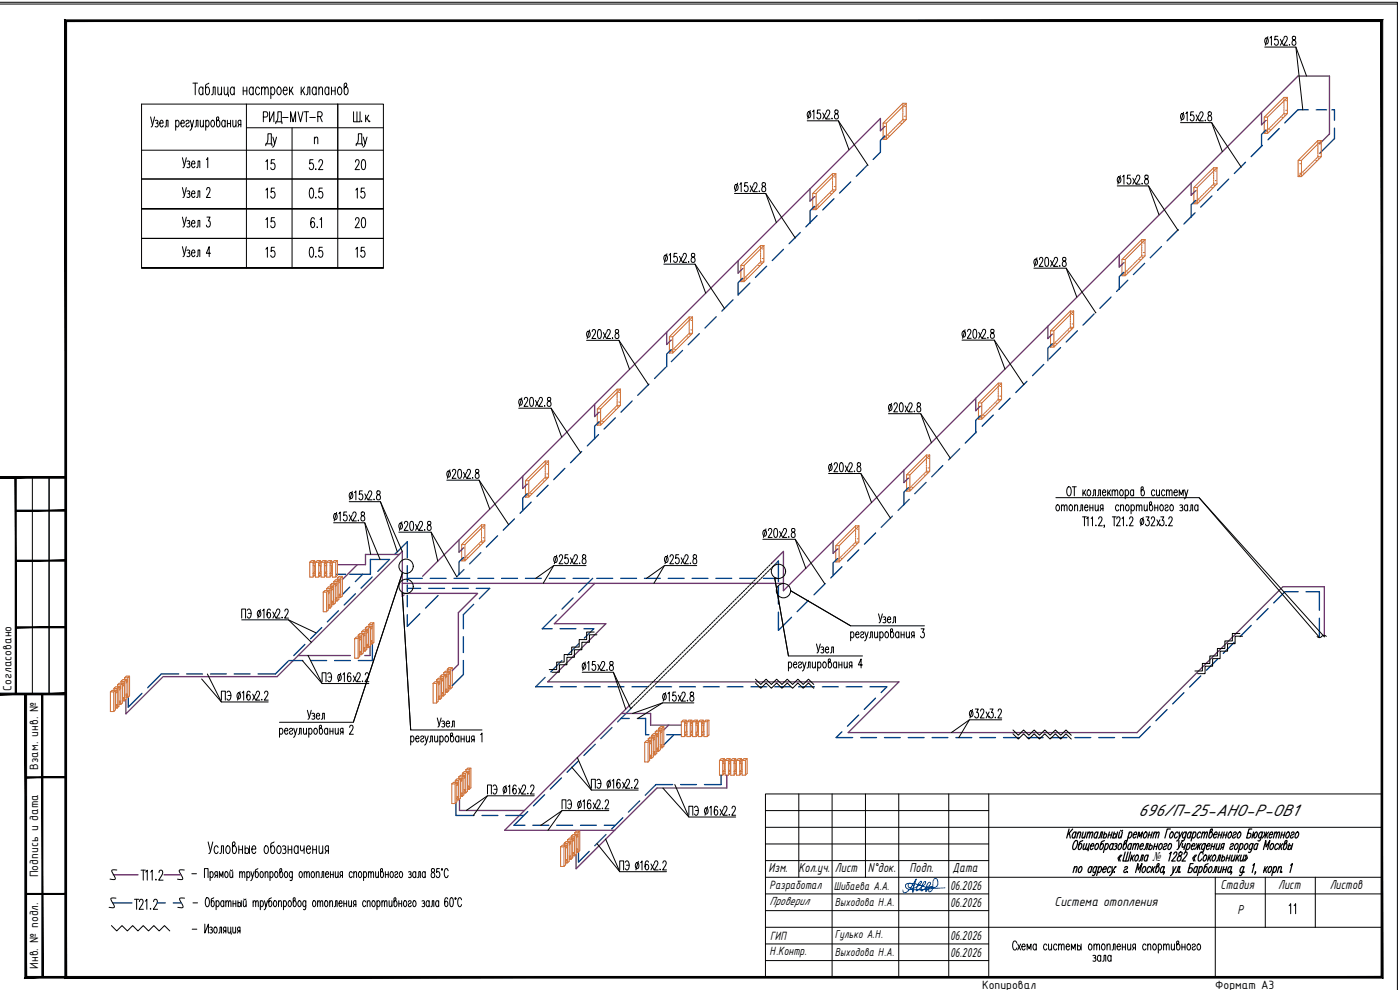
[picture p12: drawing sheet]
<svg xmlns="http://www.w3.org/2000/svg" width="420mm" height="297mm" viewBox="0 0 420 297" stroke-linecap="round" stroke-linejoin="round" font-family="sans-serif">
<defs><g id="words">
<g font-size="6.6">
<text x="84" y="45.5" transform="rotate(-90 84 45.5)">Ду</text>
<text x="111.1" y="45.5" transform="rotate(-90 111.1 45.5)">Ду</text>
<text x="105.5" y="52.2">20</text>
</g>
<g font-size="6.2">
<text x="83.6" y="52.2" transform="rotate(-90 83.6 52.2)">15</text>
<text x="83.6" y="60.7" transform="rotate(-90 83.6 60.7)">15</text>
<text x="110.4" y="60.7" transform="rotate(-90 110.4 60.7)">15</text>
<text x="78.7" y="69.5">15</text>
<text x="105.5" y="69.5">20</text>
<text x="83.6" y="78.3" transform="rotate(-90 83.6 78.3)">15</text>
<text x="105.5" y="78.3">15</text>
</g>
<text font-size="5.4" x="341.6" y="244.9">696/П-25-АНО-Р-ОВ1</text>
<text font-size="5.3" x="389.8" y="275.5" transform="rotate(-90 389.8 275.5)">11</text>
<g font-size="4.2">
<text x="230.7" y="261.7">Изм.</text>
<text x="239.7" y="261.7">Кол.уч.</text>
<text x="250.5" y="261.7">Лист</text>
<text x="260.4" y="261.7">N°док.</text>
<text x="273" y="261.7">Подп.</text>
<text x="285.8" y="261.7">Дата</text>
<text x="285.1" y="267.1">06.2026</text>
<text x="366.3" y="266.7">Cтадия</text>
<text x="383.6" y="266.7">Лист</text>
<text x="399.1" y="266.8">Листов</text>
<text x="285.1" y="272.1">06.2026</text>
<text x="316.5" y="271.7">Система отопления</text>
<text x="371.4" y="274.3">Р</text>
<text x="285.1" y="287.1">06.2026</text>
<text x="285.1" y="282.1">06.2026</text>
</g>
<text font-size="4.1" x="345.9" y="258.3">№</text>
<g font-size="3.9">
<text x="3.5" y="207.2" transform="rotate(-90 3.5 207.2)">Согласовано</text>
<text x="11.5" y="230.9" transform="rotate(-90 11.5 230.9)">Взам. инв. №</text>
<text x="11.5" y="263.2" transform="rotate(-90 11.5 263.2)">Подпись и дата</text>
<text x="231" y="266.6">Разработал</text>
<text x="231" y="271.6">Проверил</text>
<text x="231.1" y="282">ГИП</text>
<text x="231" y="286.6">Н.Контр.</text>
<text x="11.5" y="290.7" transform="rotate(-90 11.5 290.7)">Инв. № подл.</text>
<text x="294.7" y="296.7">Копировал</text>
<text x="364.7" y="296.7">Формат А3</text>
</g>
<g font-size="3.7">
<text x="250.2" y="266.9">Шибаева А.А.</text>
<text x="250.6" y="271.9">Выходова Н.А.</text>
<text x="250.6" y="281.6">Гулько А.Н.</text>
<text x="250.6" y="286.9">Выходова Н.А.</text>
</g>
</g></defs>
<g fill="none" stroke="#004285" stroke-width=".4">
<path d="M379.9 39l-1.3 1.3v3.6M383.9 38.6l-3.4 3.3M392.6 32.9h-3.1l-3.9 4M395 32.9h3.1M399.7 32.9h.8v3.2M400.5 38.4v3.2l-4.5 4.4M250.3 59.6l-3.4 3.4M255.3 54.6l-3.4 3.3M260.3 49.5l-3.3 3.4M265.5 40.8l-1.3 1.3v3.6l-2.2 2.1M363.7 58.8l-3.4 3.4M368.7 53.7l-3.3 3.4"/>
<path d="M373.8 48.7l-3.4 3.4M378.8 43.6l-3.3 3.4M230.1 79.9l-3.4 3.3M235.1 74.8l-3.3 3.4M240.2 69.8l-3.4 3.3M244.4 61.9l-1.3 1.3v3.8M245.2 64.7l-3.3 3.4M343.5 79l-3.4 3.4M348.6 74l-3.4 3.3M353.6 68.9l-3.4 3.4M358.7 63.8l-3.4 3.4M358.8 60.1l-1.3 1.3v3.8"/>
<path d="M214.9 95l-3.3 3.4M220 90l-3.4 3.4M222.8 83.5l-1.3 1.3v3.8M225 84.9l-3.3 3.4M323.3 99.2l-3.3 3.4M328.4 94.2l-3.4 3.4M333.4 89.1l-3.3 3.4M337.2 81.7l-1.3 1.3v3.8M338.5 84.1l-3.4 3.3M194.8 115.3l-3.4 3.3M199.8 110.2l-3.4 3.4M201.4 104.9l-1.3 1.3v3.8"/>
<path d="M204.9 105.1l-3.4 3.4M209.9 100.1l-3.4 3.3M303.1 119.5l-3.3 3.3M308.2 114.4l-3.4 3.4M313.2 109.4l-3.3 3.3M315.8 103.2l-1.3 1.3v3.8M318.3 104.3l-3.4 3.4M174.6 135.5l-3.4 3.4M179.6 130.4l-3.3 3.4M179.8 126.6l-1.3 1.3v3.8M184.7 125.4l-3.4 3.3M189.7 120.3l-3.3 3.4"/>
<path d="M283 139.7l-3.4 3.4M288 134.6l-3.4 3.4M293.1 129.6l-3.4 3.4M294.2 124.8l-1.4 1.3v3.8M298.1 124.5l-3.4 3.4M154.4 155.7l-3.4 3.4M158.2 148.1l-1.3 1.3v3.9M159.4 150.7l-3.3 3.3M164.5 145.6l-3.4 3.4M169.5 140.5l-3.3 3.4M262.8 159.9l-3.4 3.4M267.8 154.9l-3.3 3.3"/>
<path d="M272.6 146.4l-1.3 1.3v3.8M272.9 149.8l-3.4 3.4M277.9 144.7l-3.3 3.4M101 172.3h2.7M104.9 176.2l-2.2 2.2M106.7 178.2l-3.4 3.3M108.8 172.3l-2.2 2.2M111.7 173.1l-3.4 3.4M116.7 168l-3.3 3.4M116.9 167.9h-5.7v4.4h-6.3M118.4 166.4l3.8-3.9v4.9M122.2 176.5h4.1"/>
<path d="M122.2 173.5h4.5M122.2 169.7v4.8M122.2 175.5v2M122.2 178.6v3.5M128.7 176.5h4.7M129.1 173.5h4.8M131.5 178.7l-3.8 3.8M135.8 176.5h4.7M136.2 173.5h4.8M139.1 167.3l-1.3 1.3v3.8M139.3 170.9l-2.2 2.1M142.9 176.5h4.1l-3.2 3.1"/>
<path d="M143.4 173.5h4.8M144.3 165.8l-3.4 3.4M149.3 160.8l-3.3 3.3M150.5 173.5h4.8M157.7 173.5h4.8M164.8 173.5h4.8M172 173.5h4.7M172 179.4l-3.4 3.4M177.9 173.5l-4.2 4.2M179.1 173.5h4.8M186.3 173.5h4.7M193.4 173.5h4.8"/>
<path d="M200.6 173.5h4.7M207.7 173.5h4.7M214.8 173.5h4.8M222 173.5h4.7M229.1 173.5l4.5 .1M232.1 169.9l1.5-1.6v6.2M233.6 175.8v5.5M247.6 175.1l-3.3 3.4M251.3 167.6l-1.3 1.3v3.8M252.7 170l-3.4 3.4M257.7 165l-3.3 3.3M389.6 177.6h-4l-3.4 3.3"/>
<path d="M392 177.6h4v5.5M86.5 198.4l-3.8 3.8h-5.3M86.7 198.2h4.2M91.5 193.3l-3.4 3.4M93.3 198.2h4.7M96.6 188.3l-3.4 3.4M100.4 198.2h4.8M101.6 183.2l-3.4 3.4M111.8 193.2v5h-4.3M126 184.1l-3.8 3.8v-3.4M139.1 191v4.8M139.1 198.2v4.2l-3.4 3.3"/>
<path d="M142.2 181.3l-3.1 3.1v4.2M166.9 184.5l-4.1 4.1h2.9M168.1 188.6h4.7M168.6 198.2l-3.3 3.4M173.7 193.2l-3.4 3.3M175.2 188.6h3l-2.8 2.9M233.6 183.7v5.4l4-3.9M242.6 180.2l-3.4 3.3M365.4 197.7l-3.3 3.4M370.5 192.7l-3.4 3.4M375.5 187.6l-3.3 3.4M380.6 182.6l-3.4 3.4"/>
<path d="M396 185.5v5.6M42.6 208l-4.1 4.2v-3M53.6 202.2h-5.2l-4.1 4.2M56 202.2h4.8M63.2 202.2h4.7M70.3 202.2h4.8M163.6 203.2l-2.8 2.9h5M168.2 206.1h4.8M175.4 206.1h4.7M182.5 206.1h4.8M183.7 218.3l-3.4 3.3M186.4 215.6h2.5"/>
<path d="M189.5 212.5l-4.1 4.1M189.7 206.1h4.7M191.3 215.6h2.5v4.8h1M196.8 206.1h4.7M203.9 206.1h4.8M211.1 206.1h4.7M218.2 206.1h4.8M225.4 206.1h4.7M232.5 206.1h4.8M239.6 206.1h4.8M246.8 206.1h4.8M252.6 219.6l-1.7 1.7h5"/>
<path d="M253.9 206.1h4.8M257.7 214.5l-3.4 3.4M261.1 206.1h5l-1.7 1.7M262.7 209.5l-3.3 3.3M345.2 218l-3.3 3.3h-5M350.3 212.9l-3.4 3.4M355.3 207.8l-3.4 3.4M360.4 202.8l-3.4 3.4M163.4 238.4l-3.3 3.4M168.5 233.4l-3.4 3.4M173.6 228.4l-3.4 3.3M178.6 223.3l-3.4 3.4"/>
<path d="M200.1 220.4h4.4M201.9 235.4h-5l-3.2 3.2M202.3 220.4l-3.1 3.1M204.3 235.4h4.7M216.4 232.6v2.8h-5M258.3 221.3h4.8M265.4 221.3h4.8M272.6 221.3h4.7M279.7 221.3h4.8M286.9 221.3h4.7M294 221.3h4.8M301.2 221.3h4.7"/>
<path d="M308.3 221.3h4.8M315.4 221.3h4.8M322.6 221.3h4.7M329.7 221.3h4.8M136.8 240.8v3.9h5.5M144.7 244.7h4.7M151.8 244.7h5.4M158.4 243.5l-4.1 4.1h3.2M159.9 247.6h4.8M167.1 247.6h4.7M174.2 247.6h4.8M176.8 255.4l-3.2 3.3v-3"/>
<path d="M181.4 247.6h3.2M181.9 250.4l-3.4 3.4M186.9 245.3l-3.3 3.4M192 240.3l-3.4 3.4M33.8 270.9h5.8M47.2 270.9h2.4M52 270.9h2.4"/>
</g>
<g fill="none" stroke="#6d366d" stroke-width=".4">
<path d="M265.5 37.9l-1.3 1.4v-3.8l-137.4 137.4M378.6 33.7v3.8l1.3-1.4M243.1 56.6v3.8l1.3-1.4M357.5 54.9v3.7l1.3-1.3M396 43.2l3-3v-17.4h-9.5l-154.4 154.4v-11.8l-3.4 3.5M221.5 78.2v3.7l1.3-1.3M335.9 76.5v3.6l1.3-1.2M200.1 99.7v3.7l1.3-1.3M314.5 97.9v3.7l1.3-1.3M292.8 119.5v3.7l1.4-1.3M178.5 121.3v3.7l1.3-1.3M156.9 142.9v3.7l1.3-1.3"/>
<path d="M271.3 141.1v3.7l1.3-1.3M107.2 169.4l-4.5 4.5M119.8 166.4h-10.1v3h-8.4M120.7 178h22.6l-5.7 5.8v15.6l-1.9 1.8M120.7 175h114.4M121.3 178.5l-.6 .5v-13.6l-37.5 37.6h-34.3l-11.1 11.2v-4.3M137.8 162v3.7l1.3-1.3M178.5 175l-12.1 12.1h15.4l-17.4 17.5h105.4l-15.2 15.2h86.6l43.8-43.7h12.4v15M250 162.3v3.7l1.3-1.3M89.5 196.7h15.6M111.1 193.9v2.8h-1.6M186.5 214.1h8.8v3.5h9.2"/>
<path d="M188.8 211.8l-37.4 37.3h33.1M200.7 217.6l-1.5 1.4M137.9 239.8v3.4h19.5M218.1 232.6v3.8h-20.9l-24.3 24.3v-4.3M34 262.5h7.4M49.2 262.5h5.2"/>
</g>
<!-- layer: 0 -->
<g fill="none" stroke="#cd6928" stroke-width=".3">
<path d="M265 36.9h1M265.5 37.9h.1M267.2 39.7l-.4 .3M267.7 39.2l-.4 .3M268.2 38.7l-.4 .3M268.7 38.2l-.4 .3M269.2 37.7l-.4 .3M269.7 37.2l-.4 .3M270.2 36.7l-.4 .3M270.3 37h.1M270.6 36.2l-.3 .3M271 31l-6 5.9v4.9"/>
<path d="M271 35.3l-.2 .8M271 31v.6M271 31.8v.5M271 32.5v.5M271 33.2v.5M271 33.9v.5M271 34.6v.5M271 31h1M271 35.9h.4M271 36.3h.1M271.5 32h.1M271.5 34.9h.1"/>
<path d="M271.6 35.9h.4M272 31v4.9l-6 5.9v-4.9zM379.4 35.1h1M379.6 39.8l-.2 .2M379.9 36.1h.1M379.9 39h.1M380.1 39.4l-.4 .3M380.3 39.7h.1M380.4 35.1l6-5.9v4.9l-6 5.9zM380.6 38.8l-.4 .4M381 39h.1M381.1 38.4l-.4 .3"/>
<path d="M381.6 37.9l-.4 .3M382.1 37.4l-.4 .3M382.5 36.9l-.3 .3M383.1 36.4l-.4 .3M383.5 35.9l-.3 .3M384 35.4l-.3 .3M384.5 34.9l-.3 .3M384.7 35.2h.1M385 34.4l-.3 .4M385.3 29.2l-5.9 5.9v4.9M385.3 33.5l-.1 .8M385.3 29.2v.6"/>
<path d="M385.3 30v.5M385.3 30.7v.5M385.3 31.4v.5M385.3 32.1v.5M385.3 32.8v.5M385.3 29.2h1.1M385.3 34.1h.4M385.4 34.5h.1M385.8 30.2h.1M385.8 33.1h.1M386 34.1h.4M243.9 58h1"/>
<path d="M244.4 59h.1M247.1 59.8l-.4 .3M247.5 59.3l-.3 .3M248.1 58.8l-.4 .3M248.5 58.3l-.3 .3M249 57.8l-.3 .4M249.2 58.1h.1M249.5 57.3l-.3 .4M249.9 52.1l-6 5.9v4.9M249.9 56.4l-.2 .8M249.9 52.1v.6M249.9 52.9v.5"/>
<path d="M249.9 53.6v.5M249.9 54.3v.5M249.9 55v.5M249.9 55.7v.5M249.9 52.1h.9M249.9 57h.4M249.9 57.4h.1M250.4 53.1h.1M250.4 56h.1M250.4 57h.4M250.8 52.1v4.9l-5.9 5.9v-4.9zM265 41.8h1"/>
<path d="M265.2 41.6l-.2 .2M265.5 40.8h.1M265.7 41.1l-.4 .4M265.9 41.5h.1M266.2 40.6l-.4 .4M266.6 40.8h.1M266.7 40.2l-.4 .3M358.3 56.2h1M358.8 57.3h.1M359.3 56.2l5.9-5.9v4.9l-5.9 5.9zM359.5 60l-.4 .3M360 59.5l-.4 .3"/>
<path d="M360.4 59l-.3 .3M361 58.5l-.4 .3M361.4 58l-.3 .3M361.9 57.5l-.3 .4M362.4 57l-.3 .3M362.9 56.5l-.3 .4M363.4 56l-.3 .4M363.6 56.3h.1M363.9 55.5l-.3 .4M364.2 50.3l-5.9 5.9v4.9M364.2 54.6l-.1 .8M364.2 50.3v.6"/>
<path d="M364.2 51.1v.5M364.2 51.8v.5M364.2 52.5v.5M364.2 53.2v.5M364.2 53.9v.5M364.2 50.3h1M364.2 55.2h.4M364.3 55.6h.1M364.7 51.3h.1M364.7 54.2h.1M364.8 55.2h.4M379.4 40h1"/>
<path d="M389.6 53h1M389.6 48.1h1M389.8 52.8l-.2 .2M390.1 49.1h.1M390.1 52h.1M390.2 52.3l-.3 .4M390.4 52.6h.1M390.8 51.8l-.4 .4M391.1 51.9h.1M391.2 51.3l-.3 .4M391.8 50.8l-.4 .4M392.2 50.3l-.3 .4"/>
<path d="M392.7 49.8l-.3 .4M393.2 49.3l-.3 .4M393.7 48.8l-.3 .4M394.2 48.4l-.3 .3M394.7 47.9l-.3 .3M394.9 48.2h.1M395.2 47.4l-.3 .3M395.5 42.2l-5.9 5.9v4.9M395.5 46.5l-.1 .7M395.5 42.2v.6M395.5 43v.5M395.5 43.7v.5"/>
<path d="M395.5 44.4v.5M395.5 45v.6M395.5 45.7v.6M395.5 42.2h1M395.5 47h.4M395.6 47.5h.1M396 43.2h.1M396 46h.1M396.1 47h.4M396.5 42.2v4.8l-5.9 6v-4.9zM222.3 79.6h1M226.9 79.9l-.3 .3"/>
<path d="M227.5 79.4l-.4 .3M227.6 79.7h.1M227.9 78.9l-.3 .3M228.3 73.7l-6 5.9v4.9M228.3 78l-.2 .7M228.3 73.7v.6M228.3 74.5v.5M228.3 75.2v.5M228.3 75.9v.5M228.3 76.6v.5M228.3 77.3v.5M228.3 73.7h1"/>
<path d="M228.3 78.6h.4M228.3 79h.1M228.8 74.7h.1M228.8 77.6h.1M228.9 78.6h.4M229.3 73.7v4.9l-6 5.9v-4.9zM243.9 62.9h1M244.1 62.7l-.2 .2M244.4 61.9h.1M244.6 62.3l-.4 .3M244.8 62.6h.1M245.1 61.8l-.4 .3"/>
<path d="M245.5 61.9h.1M245.6 61.3l-.4 .3M246.1 60.8l-.4 .3M246.6 60.3l-.4 .3M336.7 77.8h1M337.2 78.9h.1M337.7 77.8l5.9-5.9v4.9l-5.9 5.9zM339.9 79.6l-.4 .3M340.4 79.1l-.4 .3M340.8 78.6l-.3 .3M341.3 78.1l-.3 .4M341.8 77.6l-.3 .3"/>
<path d="M342 77.9h.1M342.3 77.1l-.3 .4M342.6 71.9l-5.9 5.9v4.9M342.6 76.2l-.1 .7M342.6 71.9v.6M342.6 72.7v.5M342.6 73.4v.5M342.6 74.1v.5M342.6 74.8v.5M342.6 75.5v.5M342.6 71.9h1M342.6 76.8h.4"/>
<path d="M342.7 77.2h.1M343.2 72.9h.1M343.2 75.8h.1M343.3 76.8h.3M358.3 61.1h1M358.5 61l-.2 .1M358.8 60.1h.1M359 60.5l-.4 .3M359.2 60.8h.1M359.9 60.1h.1M206.8 95.1l-5.9 6v4.8M206.8 99.4l-.1 .8"/>
<path d="M206.8 95.1v.6M206.8 95.9v.5M206.8 96.6v.5M206.8 97.3v.5M206.8 98v.5M206.8 98.7v.5M206.8 95.1h1M206.8 100h.4M207.3 96.1h.1M207.3 99h.1M207.4 100h.4M207.8 95.1v4.9l-5.9 5.9v-4.8z"/>
<path d="M222.3 84.5h1M222.5 84.3l-.2 .2M222.8 80.6h.1M222.8 83.5h.1M223 83.8l-.3 .4M223.2 84.2h.1M223.5 83.3l-.4 .4M223.9 83.4h.1M224 82.9l-.4 .3M224.5 82.3l-.4 .4M225 81.9l-.4 .3M225.5 81.4l-.4 .3"/>
<path d="M226 80.9l-.4 .3M226.5 80.4l-.4 .3M315.3 99.3h1M319.9 99.5l-.3 .4M320.4 99l-.3 .4M320.6 99.3h.1M320.9 98.5l-.4 .4M321.2 93.3l-5.9 6v4.8M321.2 97.6l-.1 .8M321.2 93.3v.6M321.2 94.1v.5M321.2 94.8v.5"/>
<path d="M321.2 95.5v.5M321.2 96.2v.5M321.2 96.9v.5M321.2 93.3h1M321.2 98.2h.4M321.3 98.6h.1M321.7 94.3h.1M321.7 97.2h.1M321.8 98.2h.4M322.2 93.3v4.9l-5.9 5.9v-4.8zM336.7 82.7h1M336.9 82.5l-.2 .2"/>
<path d="M337.2 81.7h.1M337.4 82l-.4 .4M337.6 82.4h.1M337.9 81.6l-.4 .3M338.3 81.7h.1M338.4 81.1l-.4 .3M338.9 80.6l-.4 .3M339.4 80.1l-.4 .3M185.2 116.8l-5.9 5.9v4.9M185.2 116.8v.6M185.2 117.5v.6M185.2 118.2v.6"/>
<path d="M185.2 118.9v.6M185.2 119.6v.5M185.2 116.8h1M185.7 117.8h.1M200.9 105.9h1M200.9 101.1h1M201.1 105.8l-.2 .1M201.4 102.1h.1M201.4 104.9h.1M201.6 105.3l-.4 .3M201.8 105.6h.1M202.1 104.8l-.4 .3"/>
<path d="M202.5 104.9h.1M202.6 104.3l-.4 .3M203.1 103.8l-.4 .3M203.6 103.3l-.4 .3M204 102.8l-.3 .4M204.5 102.3l-.3 .3M205 101.8l-.3 .4M205.5 101.3l-.3 .3M206 100.8l-.3 .4M206.2 101.1h.1M206.5 100.3l-.3 .4M206.9 100.4h.1"/>
<path d="M299.6 115l-6 5.9v4.9M299.6 119.3l-.2 .7M299.6 115v.6M299.6 115.7v.6M299.6 116.5v.5M299.6 117.2v.5M299.6 117.9v.4M299.6 118.6v.4M299.6 115h1M299.6 119.9h.4M300.1 116h.1M300.1 118.8h.1"/>
<path d="M300.2 119.9h.4M315.3 104.1h1M315.5 104l-.2 .1M315.8 100.3h.1M315.8 103.2h.1M316 103.5l-.4 .3M316.1 103.8h.1M316.4 103l-.3 .3M316.8 103.1h.1M316.9 102.5l-.3 .3M317.4 102l-.3 .3M317.9 101.5l-.3 .3"/>
<path d="M318.4 101l-.3 .4M318.9 100.5l-.3 .4M319.4 100l-.3 .4M163.6 138.3l-5.9 6v4.8M163.6 138.3v.6M163.6 139.1v.5M163.6 139.8v.5M163.6 138.3h1M164.1 139.3h.1M179.3 127.6h1M179.3 122.7h1M179.4 127.4l-.1 .2"/>
<path d="M179.8 123.7h.1M179.8 126.6h.1M179.9 126.9l-.3 .4M180.1 127.2h.1M180.3 122.7l5.9-5.9v4.8l-5.9 6zM180.4 126.4l-.3 .4M180.8 126.5h.1M180.9 125.9l-.3 .4M181.4 125.4l-.3 .4M181.9 124.9l-.3 .4M182.4 124.4l-.3 .4M182.9 123.9l-.4 .4"/>
<path d="M183.4 123.4l-.4 .4M183.9 122.9l-.4 .4M184.4 122.5l-.4 .3M184.6 122.8h.1M184.9 121.9l-.4 .4M185.2 121l-.2 .8M185.2 120.3v.5M185.2 121.6h.4M185.3 122.1h.1M185.7 120.6h.1M185.8 121.6h.4M278 136.5l-5.9 6v4.8"/>
<path d="M278 136.5v.6M278 137.3v.5M278 138v.5M278 138.7v.5M278 139.4v.5M278 136.5h1M278.5 137.5h.1M293.6 125.8h1M293.6 120.9h1M293.8 125.6l-.2 .2M294.2 121.9h.1M294.2 124.8h.1"/>
<path d="M294.3 125.1l-.3 .4M294.5 125.4h.1M294.6 120.9l6-5.9v4.9l-6 5.9zM294.8 124.6l-.4 .4M295.2 124.7h.1M295.3 124.1l-.3 .4M295.8 123.6l-.4 .4M296.3 123.1l-.3 .4M296.8 122.6l-.4 .4M297.3 122.1l-.4 .4M297.8 121.7l-.4 .3M298.3 121.1l-.4 .4"/>
<path d="M298.8 120.7l-.4 .3M299 121h.1M299.3 120.2l-.4 .3M299.7 120.3h.1M144.5 157.5l-5.9 5.9v4.9M144.5 157.5v.6M144.5 158.2v.6M144.5 158.9v.6M144.5 159.6v.6M144.5 157.5h1M145 158.5h.1M157.7 149.1h1"/>
<path d="M157.7 144.3h1M157.9 149l-.2 .1M158.2 145.3h.1M158.2 148.1h.1M158.4 148.5l-.4 .3M158.5 148.8h.1M158.7 144.3l5.9-6v4.9l-5.9 5.9zM158.9 148l-.4 .3M159.3 148.1h.1M159.4 147.5l-.4 .3M159.9 147l-.4 .3M160.3 146.5l-.3 .3"/>
<path d="M160.8 146l-.3 .4M161.3 145.5l-.3 .3M161.8 145l-.3 .4M162.3 144.5l-.3 .4M162.8 144l-.3 .4M163 144.3h.1M163.3 143.5l-.3 .4M163.6 142.6l-.2 .8M163.6 140.5v.5M163.6 141.2v.5M163.6 141.9v.5M163.6 143.2h.4"/>
<path d="M163.7 143.6h.1M164.1 142.2h.1M164.2 143.2h.4M256.8 157.8l-6 5.9v4.9M256.8 157.8v.6M256.8 158.6v.5M256.8 159.3v.5M256.8 160v.5M256.8 157.8h1M257.3 158.8h.1M257.8 157.8v4.9l-6 5.9v-4.9zM272.1 147.3h1"/>
<path d="M272.1 142.5h1M272.3 147.2l-.2 .1M272.6 143.5h.1M272.6 146.4h.1M272.8 146.7l-.4 .3M272.9 147h.1M273.1 142.5l5.9-6v4.9l-5.9 5.9zM273.2 146.2l-.3 .3M273.6 146.3h.1M273.7 145.7l-.3 .3M274.2 145.2l-.3 .3M274.7 144.7l-.3 .4"/>
<path d="M275.2 144.2l-.3 .4M275.7 143.7l-.3 .4M276.2 143.2l-.3 .4M276.7 142.7l-.3 .4M277.2 142.2l-.3 .4M277.4 142.5h.1M277.7 141.7l-.4 .4M278 140.8l-.2 .8M278 140.1v.5M278 141.4h.4M278.1 141.8h.1M278.5 140.4h.1"/>
<path d="M278.6 141.4h.4M93 168.7l.5-.5h.9l-.4 .5zM93 168.7v4.5h1l.4-.6M94 172.6h.7M94 169.7h.7M94 168.7v4.5M94.4 168.2v.5M94.4 169.7v1.9M94.7 168.7l.4-.5h1.1l-.5 .5zM94.7 168.7v4.5h1l.5-.6M94.7 171.6l-.7 .4h.7M94.7 168.7l-.7 .5h.7"/>
<path d="M95.7 172.6h.7M95.7 169.7h.7M95.7 168.7v4.5M96.2 168.2v.5M96.2 169.7v1.9M96.4 168.7l.5-.5h1l-.6 .5zM96.4 168.7v4.5h.9l.6-.6M96.4 171.6l-.7 .4h.7M96.4 168.7l-.7 .5h.7M97 177.7l.5-.5h1l-.5 .5zM97.3 172.6h.7M97.3 169.7h.7"/>
<path d="M97.3 168.7v4.5M97.9 168.2v.5M97.9 169.7v1.9M98 177.7v5.8M98 168.7l.6-.5h.9l-.4 .5zM98 168.7v4.5h1.1l.4-.6M98 171.6l-.7 .4h.7M98 168.7l-.7 .5h.7M98.1 176.6v.5h1l-.6 .6M98.5 177.2v5.8l-.5 .5h-1v-5.8M98.6 176.1h.9l-.4 .5h-1zM99.1 168.7v4.5"/>
<path d="M99.1 176.6v5.9M99.1 177.6l-.6 .6M99.1 172.6h.7M99.1 169.7h.7M99.1 176.1h1l-.6 .5M99.1 175.5v.6M99.5 176.1v5.9l-.4 .5h-.4M99.5 168.2v.5M99.5 169.7v1.9M99.6 175h1l-.5 .5h-1zM99.8 168.7l.4-.5h1.1l-.5 .5zM99.8 171.6l-.7 .4h.7"/>
<path d="M99.8 168.7l-.7 .5h.7M100.1 176.5l-.6 .6M100.1 175.5v5.9M100.2 175h1l-.6 .5M100.2 174.5v.5M100.6 175v5.9l-.5 .5h-.4M100.6 179.4h.6l-.6 .5M100.7 174h1l-.5 .5h-1zM100.8 168.7v4.5M101.2 179.9l-.6 .5M101.2 174.5v5.8M101.2 175.5l-.6 .6"/>
<path d="M101.2 173.4l.5-.5h1l-.5 .5zM101.2 173.9h1l-.5 .6M101.2 173.4v.6M101.3 168.2v4.4l-.5 .6h-1v-4.5M101.7 174v5.9l-.5 .4h-.4M101.7 178.3h.5l-.5 .6M102.2 174.4l-.5 .6M102.2 173.4v5.9M102.2 178.8l-.5 .6M102.7 172.9v5.9l-.5 .5h-.4M138.6 168.3h1M138.6 163.4h1"/>
<path d="M138.7 168.1l-.1 .2M139.1 164.4h.1M139.1 167.3h.1M139.2 167.6l-.3 .4M139.4 167.9h.1M139.6 163.4l5.9-5.9v4.8l-5.9 6zM139.7 167.1l-.3 .4M140.1 167.2h.1M140.2 166.6l-.3 .4M140.7 166.1l-.3 .4M141.2 165.6l-.3 .4M141.7 165.1l-.3 .4"/>
<path d="M142.2 164.6l-.4 .4M142.7 164.1l-.4 .4M143.2 163.6l-.4 .4M143.7 163.2l-.4 .3M143.9 163.5h.1M144.2 162.7l-.4 .3M144.5 161.7l-.2 .8M144.5 160.3v.6M144.5 161v.6M144.5 162.3h.4M144.6 162.8h.1M145 161.3h.1"/>
<path d="M145.1 162.3h.4M250.8 168.6h1M250.8 163.7h1M251 168.4l-.2 .2M251.3 164.7h.1M251.3 167.6h.1M251.5 167.9l-.4 .4M251.7 168.2h.1M252 167.4l-.3 .4M252.4 167.5h.1M252.5 166.9l-.4 .4M253 166.4l-.4 .4"/>
<path d="M253.5 166l-.4 .3M254 165.4l-.4 .4M254.5 165l-.4 .3M255 164.5l-.4 .3M255.5 164l-.4 .3M256 163.5l-.4 .3M256.1 163.8h.1M256.5 163l-.4 .3M256.8 162.1l-.2 .7M256.8 160.7v.5M256.8 161.4v.5M256.8 162.7h.4"/>
<path d="M256.9 163.1h.1M257.3 161.7h.1M257.4 162.7h.4M98.5 181.5h.6l-.6 .5M99.1 182l-.6 .5M99.5 180.4h.6l-.6 .6M100.1 180.9l-.6 .6M106.4 191.6l.6-.5h.9l-.4 .5zM107.5 191.6v5.9M107.5 190.5l.5-.4h1l-.5 .4zM107.5 191.1h1l-.6 .5M107.5 190.5v.6"/>
<path d="M107.9 191.1v5.9l-.4 .5h-1.1v-5.9M107.9 195.4h.6l-.6 .6M108.5 190.5v5.9M108.5 191.6l-.6 .5M108.5 195.9l-.6 .6M108.6 189.5l.5-.5h1l-.5 .5zM108.6 190h1l-.6 .5M108.6 189.5v.5M109 190.1v5.8l-.5 .5h-.4M109 194.4h.6l-.6 .5M109.6 190.5l-.6 .6M109.6 194.9l-.6 .5"/>
<path d="M109.6 189.5v5.9M109.6 188.4l.5-.5h1l-.5 .5zM109.6 188.9h1l-.5 .6M109.6 188.4v.6M110.1 189v5.9l-.5 .5h-.4M110.1 193.3h.5l-.5 .6M110.6 193.8l-.5 .6M110.6 188.4v5.9M110.6 189.4l-.5 .6M110.7 187.4v.5h1l-.6 .5M111.1 187.9v5.9l-.5 .5h-.4M111.1 192.2h.6l-.6 .6"/>
<path d="M111.2 186.9h1l-.5 .5h-1zM111.7 187.4v5.9M111.7 188.4l-.6 .5M111.7 192.8l-.6 .5M112.2 186.9v5.9l-.5 .5h-.4M33.1 207.6l.5-.5h1l-.5 .5zM34.1 207.6v5.9M34.2 206.6l.5-.5h1l-.5 .5zM34.2 206.6v.5h1l-.6 .5M34.6 207.1v5.9l-.5 .5h-1v-5.9M34.6 211.4h.6l-.6 .6M35.2 206.6v5.8"/>
<path d="M35.2 207.5l-.6 .6M35.2 211.9l-.6 .6M35.3 205.5v.5h1l-.6 .6M35.7 206.1v5.8l-.5 .5h-.4M35.7 210.4h.6l-.6 .5M35.8 205h1l-.5 .5h-1zM36.3 206.5l-.6 .6M36.3 210.9l-.6 .5M36.3 205.5v5.9M36.3 204.4v.5h1l-.5 .6M36.8 205v5.9l-.5 .5h-.4M36.8 209.3h.5l-.5 .6"/>
<path d="M36.8 203.9h1l-.5 .5h-1zM37.3 209.8l-.5 .6M37.3 204.4v5.9M37.3 205.4l-.5 .6M37.4 203.4l.5-.5h1l-.5 .5zM37.4 203.9h1l-.6 .5M37.4 203.4v.5M37.8 203.9v5.9l-.5 .5h-.4M37.8 208.2h.6l-.6 .6M38.4 208.8l-.6 .5M38.4 203.4v5.9M38.4 204.4l-.6 .5"/>
<path d="M38.9 202.9v5.9l-.5 .5h-.4M130 205.1l.5-.5h1l-.5 .5zM131 205.1v5.8M131 204l.6-.5h.9l-.4 .5zM131 204v.5h1.1l-.6 .6M131.5 204.6v5.8l-.5 .5h-1v-5.8M131.5 208.9h.6l-.6 .6M132.1 204v5.9M132.1 205l-.6 .6M132.1 209.4l-.6 .5M132.1 203v.4h1l-.6 .6M132.5 203.5v5.9l-.4 .5h-.4"/>
<path d="M132.5 207.8h.6l-.6 .6M132.6 202.4h1l-.5 .6h-1zM133.1 203v5.8M133.1 203.9l-.6 .6M133.1 208.3l-.6 .6M133.2 201.9l.5-.5h1l-.5 .5zM133.2 202.4h1l-.6 .6M133.2 201.9v.5M133.6 202.4v5.9l-.5 .5h-.4M133.6 206.8h.6l-.6 .5M134.2 202.9l-.6 .5M134.2 201.9v5.9"/>
<path d="M134.2 207.2l-.6 .6M134.2 200.8l.5-.5h1l-.5 .5zM134.2 201.3h1l-.5 .6M134.2 200.8v.5M134.7 201.4v5.8l-.5 .6h-.4M134.7 205.7h.5l-.5 .6M135.2 200.8v5.9M135.2 201.8l-.5 .6M135.2 206.2l-.5 .6M135.7 200.3v5.9l-.5 .5h-.4M196.7 219.6l.5-.5h1l-.5 .5zM196.7 219.6v.5"/>
<path d="M197.7 219.6v5.9M197.7 218.5l.5-.5h1l-.5 .5zM197.7 218.5v.5h1l-.5 .6M198.2 219.1v5.8l-.5 .6h-.4M198.7 219.5l-.5 .6M198.7 218.5v5.9M199.2 218v5.9l-.5 .5h-.4M204.5 216.6l.5-.5h1l-.5 .5zM204.5 216.6v4.4h1l.5-.6M205.5 217.6h.7M205.5 216.6v4.4M206 216.1v.5"/>
<path d="M206 217.6v1.8M206.2 216.6l.5-.5h1l-.5 .5zM206.2 216.6v4.4h1l.5-.6M206.2 219.4l-.7 .5h.7M206.2 216.6l-.7 .5h.7M207.2 217.6h.7M207.2 216.6v4.4M207.7 216.1v.5M207.7 217.6v1.8M207.9 216.6l.5-.5h1l-.5 .5zM207.9 216.6v4.4h1l.5-.6M207.9 219.4l-.7 .5h.7"/>
<path d="M207.9 216.6l-.7 .5h.7M208.9 217.6h.7M208.9 216.6v4.4M209.4 216.1v.5M209.4 217.6v1.8M209.6 216.6l.5-.5h1l-.5 .5zM209.6 216.6v4.4h1l.5-.6M209.6 219.4l-.7 .5h.7M209.6 216.6l-.7 .5h.7M210.6 216.6v4.4M210.6 217.6h.7M211.1 216.1v.5"/>
<path d="M211.1 217.6v1.8M211.3 216.6l.5-.5h1l-.5 .5zM211.3 219.4l-.7 .5h.7M211.3 216.6l-.7 .5h.7M212.3 216.6v4.4M212.8 216.1v4.4l-.5 .5h-1v-4.4M135.6 235.2l.5-.5h1l-.5 .5zM136.6 235.2v5.9M136.7 234.2l.5-.5h1l-.6 .5zM136.7 234.2v.5h.9l-.5 .5M137.1 234.7v5.9l-.5 .5h-1v-5.9M137.1 239h.5l-.5 .6"/>
<path d="M137.6 234.2v5.8M137.6 235.2l-.5 .5M137.6 239.5l-.5 .6M137.7 233.1l.5-.5h1l-.5 .5zM137.7 233.1v.5h1l-.5 .6M138.2 233.7v5.8l-.6 .5h-.4M138.2 238h.5l-.5 .5M138.7 238.5l-.5 .5M138.7 233.1v5.9M138.7 234.1l-.5 .6M138.8 232l.5-.5h1l-.5 .5zM138.8 232.5h1l-.6 .6"/>
<path d="M138.8 232v.6M139.2 232.6v5.9l-.5 .5h-.4M139.2 236.9h.6l-.6 .6M139.8 237.4l-.6 .6M139.8 233l-.6 .6M139.8 232v5.9M139.8 231l.5-.5h1l-.5 .5zM139.8 231.5h1l-.5 .5M139.8 231v.5M140.3 231.5v5.9l-.5 .5h-.4M140.3 235.8h.5l-.5 .6M140.8 232l-.5 .5"/>
<path d="M140.8 231v5.9M140.8 236.4l-.5 .5M141.3 230.5v5.9l-.5 .5h-.4M194 222.3h1l-.5 .5h-1zM194.5 222.8v5.8M194.5 222.2h1l-.5 .6M194.5 221.7v.5M195 222.3v5.8l-.5 .5h-1v-5.8M195 226.6h.5l-.5 .5M195 221.2h1l-.5 .5h-1zM195.5 221.7v5.9M195.5 222.7l-.5 .6"/>
<path d="M195.5 227.1l-.5 .5M195.6 221.1h1l-.6 .6M195.6 220.6v.6M196 221.2v5.9l-.5 .5h-.4M196 225.5h.6l-.6 .6M196.1 220.1h1l-.5 .5h-1zM196.6 220.6v5.9M196.6 221.6l-.6 .6M196.6 226l-.6 .6M196.7 220.1h1l-.6 .5M197.1 220.1v5.9l-.5 .5h-.4M197.1 224.5h.6l-.6 .5"/>
<path d="M197.7 220.6l-.6 .5M197.7 224.9l-.6 .6M198.2 223.4h.5l-.5 .6M198.7 223.9l-.5 .6M205.5 220.4h.7M207.2 220.4h.7M208.9 220.4h.7M210.6 220.4h.7M215.9 228.1v4.5h1l.5-.6M216.4 227.6h1l-.5 .5h-1zM216.9 232h.7M216.9 229.1h.7"/>
<path d="M216.9 228.1v4.5M217.4 227.6v.5M217.4 229.1v1.9M217.6 228.1l.5-.5h1l-.5 .5zM217.6 228.1v4.5h1l.5-.6M217.6 231l-.7 .5h.7M217.6 228.1l-.7 .5h.7M218.6 232h.7M218.6 229.1h.7M218.6 228.1v4.5M219.1 227.6v.5M219.1 229.1v1.9"/>
<path d="M219.3 228.1l.5-.5h1l-.5 .5zM219.3 228.1v4.5h1l.5-.6M219.3 231l-.7 .5h.7M219.3 228.1l-.7 .5h.7M220.3 232h.7M220.3 229.1h.7M220.3 228.1v4.5M220.8 227.6v.5M220.8 229.1v1.9M221 228.1v4.5h1l.5-.6M221 231l-.7 .5h.7M221 228.1l-.7 .5h.7"/>
<path d="M221.5 227.6h1l-.5 .5h-1zM222 228.1v4.5M222 232h.7M222 229.1h.7M222.5 227.6v.5M222.5 229.1v1.9M222.7 231l-.7 .5h.7M222.7 228.1l-.7 .5h.7M223.2 227.6h1l-.5 .5h-1zM223.7 228.1v4.5M224.2 227.6v4.5l-.5 .5h-1v-4.5M168.3 254.1l.5-.5h1l-.6 .5z"/>
<path d="M169.2 254.1v5.9M169.3 253l.5-.5h1l-.5 .5zM169.3 253.5h1l-.5 .6M169.3 253v.6M169.8 253.6v5.9l-.6 .5h-.9v-5.9M169.8 257.9h.5l-.5 .6M170.3 253v5.9M170.3 254l-.5 .6M170.3 258.4l-.5 .6M170.4 252l.5-.5h1l-.5 .5zM170.4 252v.5h1l-.6 .5M170.8 252.5v5.9l-.5 .5h-.4"/>
<path d="M170.8 256.8h.6l-.6 .6M171.4 252v5.8M171.4 253l-.6 .5M171.4 257.4l-.6 .5M171.4 250.9l.5-.5h1l-.5 .5zM171.4 250.9v.5h1l-.5 .6M171.9 251.5v5.9l-.5 .4h-.4M171.9 255.8h.5l-.5 .6M172.4 256.3l-.5 .5M172.4 250.9v5.9M172.4 251.9l-.5 .6M172.5 249.9v.4h1l-.6 .6"/>
<path d="M172.9 250.4v5.9l-.5 .5h-.4M172.9 254.7h.6l-.6 .6M173 249.4h1l-.5 .5h-1zM173.5 250.9l-.6 .5M173.5 249.9v5.8M173.5 255.2l-.6 .6M174 249.4v5.8l-.5 .5h-.4"/>
</g>
<g fill="none" stroke="#000" stroke-width=".3">
<path d="M0 .7h419.4v296.3M220.9 179.6l-.4 .5M221.6 179l-.5 .4M222.2 178.4l-.4 .4M222.5 179.5l-.5 .4M222.8 177.7l-.4 .4M223.1 178.9l-.4 .4M223.5 177.1l-.4 .4M223.7 178.2l-.4 .5M224.1 176.5l-.4 .4M224.4 177.6l-.5 .4M224.7 175.8l-.4 .4"/>
<path d="M225 176.9l-.4 .5M225.4 175.2l-.4 .4M225.6 176.3l-.4 .4M226 174.5l-.4 .5M226.3 175.7l-.5 .4M226.7 173.9l-.5 .4M226.9 175l-.4 .5M227.3 173.3l-.4 .4M227.5 174.4l-.4 .4M227.9 172.6l-.4 .5M228.2 173.8l-.4 .4M228.6 172l-.4 .4"/>
<path d="M228.8 173.1l-.4 .5M229.2 171.4l-.4 .4M229.4 172.5l-.4 .4M229.8 170.7l-.4 .4M230.1 171.9l-.4 .4M230.5 170.1l-.4 .4M230.7 171.2l-.4 .4M231.1 169.4l-.4 .5M231.4 170.6l-.5 .4M231.7 168.9l-.4 .3M232.1 169.9l-.5 .5M200.6 200l-.4 .4"/>
<path d="M201.2 199.4l-.4 .4M201.8 198.7l-.4 .4M202.1 199.9l-.4 .4M202.5 198.1l-.4 .4M202.7 199.2l-.4 .5M203.1 197.4l-.4 .5M203.4 198.6l-.5 .4M203.8 196.8l-.5 .4M204 198l-.4 .4M204.4 196.2l-.4 .4M204.6 197.3l-.4 .4M205 195.5l-.4 .5"/>
<path d="M205.3 196.7l-.4 .4M205.7 194.9l-.5 .4M205.9 196l-.4 .5M206.3 194.3l-.4 .4M206.5 195.4l-.4 .4M206.9 193.6l-.4 .5M207.2 194.8l-.4 .4M207.6 193l-.5 .4M207.8 194.1l-.4 .4M208.2 192.4l-.4 .4M208.4 193.5l-.4 .4M208.9 191.7l-.5 .5"/>
<path d="M209.1 192.9l-.4 .4M209.5 191.1l-.4 .4M209.7 192.2l-.4 .4M210.1 190.4l-.4 .5M210.4 191.6l-.5 .4M210.8 189.8l-.5 .4M211 191l-.4 .4M211.4 189.2l-.4 .4M211.6 190.3l-.4 .4M212 188.5l-.4 .5M212.3 189.7l-.4 .4M212.7 187.9l-.5 .4"/>
<path d="M212.9 189l-.4 .5M213.3 187.3l-.4 .4M213.6 188.4l-.5 .4M213.9 186.6l-.4 .5M214.2 187.8l-.4 .4M214.6 186l-.5 .4M214.8 187.1l-.4 .5M215.2 185.4l-.4 .4M215.5 186.5l-.5 .4M215.8 184.7l-.4 .5M216.1 185.9l-.4 .4M216.5 184.1l-.5 .4"/>
<path d="M216.7 185.2l-.4 .4M217.1 183.5l-.4 .4M217.4 184.6l-.5 .4M217.7 182.8l-.4 .4M218 183.9l-.4 .5M218.4 182.2l-.4 .4M218.6 183.3l-.4 .4M219 181.5l-.4 .5M219.3 182.7l-.5 .4M219.7 180.9l-.5 .4M219.9 182l-.4 .5M220.3 180.3l-.4 .4"/>
<path d="M220.5 181.4l-.4 .4M221.2 180.8l-.5 .4M221.8 180.1l-.4 .5M398 191a1.13 1.13 0 0 0-1.8 .3h-.5l-.4-.3M189.1 211.5l-.3 .3M189.8 210.8l-.5 .5M190 211.9l-.5 .6M190.4 210.2l-.4 .4M190.6 211.3l-.4 .4M191 209.5l-.4 .5M191.3 210.7l-.5 .4M191.7 208.9l-.5 .4"/>
<path d="M191.9 210l-.4 .5M192.3 208.3l-.4 .4M192.6 209.4l-.5 .4M192.9 207.6l-.4 .5M193.2 208.8l-.4 .4M193.6 207l-.5 .4M193.8 208.1l-.4 .5M194.2 206.4l-.4 .4M194.5 207.5l-.5 .4M194.8 205.7l-.4 .4M195.1 206.9l-.4 .4M195.5 205.1l-.4 .4"/>
<path d="M195.7 206.2l-.4 .5M196.1 204.5l-.4 .4M196.4 205.6l-.5 .4M196.7 203.8l-.4 .4M197 204.9l-.4 .5M197.4 203.2l-.4 .4M197.6 204.3l-.4 .4M198 202.6l-.4 .4M198.3 203.7l-.5 .4M198.7 201.9l-.5 .4M198.9 203l-.4 .5M199.3 201.3l-.4 .4"/>
<path d="M199.5 202.4l-.4 .4M199.9 200.6l-.4 .4M200.2 201.8l-.5 .4M200.8 201.1l-.4 .5M201.5 200.5l-.5 .4"/>
<circle cx="121.9" cy="175.9" r="2.15"/>
<circle cx="121.9" cy="169.9" r="2.15"/>
<circle cx="233.6" cy="171.4" r="2.15"/>
<circle cx="235.1" cy="177.2" r="2.15"/>
</g>
<g fill="none" stroke="#000" stroke-width=".3">
<path d="M379.6 14.1h9.3l3.2 8.7M379.8 11.5l.2-.1a.94 .94 0 0 1 .6 .9 .94 .94 0 0 1-.6 .9l-.4-.8zM380.5 11l-.8 2.6M381.1 11.4l.5-.5v2.7M383.5 10.9h-.8l-.1 1.1 .1-.1a.58 .58 0 0 1 .9 .3v1a.56 .56 0 0 1-.6 .4 .56 .56 0 0 1-.5-.5M384.2 11.8l1 1.8M385.2 11.8l-1 1.8M385.3 11.5l.1-.4a.57 .57 0 0 1 .8 0 .57 .57 0 0 1 0 .8l-.9 1.7h1.1M387 13.3v.3l.1-.2M387.9 11v.8a1.01 1.01 0 0 1 .9 .7 1.01 1.01 0 0 1-.3 1.1 .84 .84 0 0 1-.8-.9 .84 .84 0 0 1 .9-.8l.2-.4-.1-.5zM388.9 14.1l2.1 18.8M242.3 36.2h9.3l3.2 8.7"/>
<path d="M242.5 33.6l.2-.1a.94 .94 0 0 1 .6 .9 .94 .94 0 0 1-.6 .9l-.4-.7zM243.2 33.1l-.8 2.6M243.8 33.5l.5-.5v2.7M246.2 33h-.9v1.1v-.1a.55 .55 0 0 1 1 .3v1a.55 .55 0 0 1-.6 .4 .55 .55 0 0 1-.5-.5M246.9 33.9l.9 1.8M247.8 33.9l-.9 1.8M248 33.6l.1-.3a.57 .57 0 0 1 .8-.1 .57 .57 0 0 1 0 .8l-1 1.7h1.2M249.7 35.4v.3l.1-.1M250.6 33.1l-.1 .3a.78 .78 0 0 0 .9 .9 .74 .74 0 0 1 .2 1 .74 .74 0 0 1-1 .3 1.09 1.09 0 0 1 .8-1.7v-.8zM251.6 36.2l8.9 13.4M354.3 36.8h9.3l3.2 8.7M354.5 34.2l.2-.1a.94 .94 0 0 1 .7 .9 .94 .94 0 0 1-.7 .9l-.4-.8z"/>
<path d="M355.2 33.7l-.7 2.6M355.9 34.1l.4-.5v2.7M358.2 33.6h-.8l-.1 1.1 .1-.1a.56 .56 0 0 1 .9 .2v1.1a.55 .55 0 0 1-.6 .4 .55 .55 0 0 1-.5-.5M359 34.5l.9 1.8M359.9 34.5l-.9 1.8M360 34.2l.1-.4a.57 .57 0 0 1 .9 0 .57 .57 0 0 1 0 .8l-1 1.7h1.1M361.7 36v.3l.1-.2M362.6 33.7v.3a.76 .76 0 0 0 .8 .8l.2 1-.4 .5a.84 .84 0 0 1-.8-.9 .84 .84 0 0 1 .9-.8l.3-.4-.1-.5zM363.6 36.8l8.9 13.4M220.4 58h9.4l3.2 8.8M220.7 55.5l.2-.2a.93 .93 0 0 1 .6 .9 .93 .93 0 0 1-.6 .9l-.5-.7zM221.4 54.9l-.8 2.6"/>
<path d="M222 55.3l.4-.5v2.7M224.4 54.8h-.9v1.2v-.2a.57 .57 0 0 1 1 .3v1a.55 .55 0 0 1-.6 .4 .55 .55 0 0 1-.5-.5M225.1 55.7l.9 1.8M226 55.7l-.9 1.8M226.2 55.5l.1-.4a.57 .57 0 0 1 .8-.1 .57 .57 0 0 1 0 .8l-1 1.7h1.2M227.9 57.3v.2l.1-.1M228.8 54.9v.8a1 1 0 0 1 .9 .7 1 1 0 0 1-.3 1.1 .84 .84 0 0 1-.8-.9 .84 .84 0 0 1 .9-.8l.2-.3-.1-.6zM229.8 58l8.9 13.4M335.3 55.8h9.4l3.2 8.7M335.6 53.2l.1-.1a.93 .93 0 0 1 .7 .9 .93 .93 0 0 1-.7 .8l-.4-.7zM336.2 52.7l-.7 2.6M336.9 53.1l.4-.6v2.8"/>
<path d="M339.2 52.5h-.8l-.1 1.2 .1-.1a.58 .58 0 0 1 .9 .2v1a.56 .56 0 0 1-.6 .5 .56 .56 0 0 1-.5-.6M340 53.5l.9 1.8M340.9 53.5l-.9 1.8M341.1 53.2l.1-.4a.57 .57 0 0 1 .8-.1 .57 .57 0 0 1 0 .9l-1 1.7h1.2M342.8 55v.3v-.2M343.7 52.7v.8a1.01 1.01 0 0 1 .9 .6 1.01 1.01 0 0 1-.3 1.2 .84 .84 0 0 1-.9-.9 .84 .84 0 0 1 .9-.8l.3-.4-.1-.5zM344.7 55.8l8.9 13.4M199.2 79.3h9.4l3.2 8.7M199.5 76.7l.1-.2a.93 .93 0 0 1 .7 .9 .93 .93 0 0 1-.7 .9l-.4-.7zM200.2 76.1l-.8 2.6M200.8 76.5l.4-.5v2.7M203.2 76h-.9l-.1 1.2 .1-.1a.57 .57 0 0 1 .9 .2v1a.55 .55 0 0 1-.6 .4 .55 .55 0 0 1-.4-.5"/>
<path d="M203.9 76.9l.9 1.8M204.8 76.9l-.9 1.8M205 76.7l.1-.4a.57 .57 0 0 1 .8-.1 .57 .57 0 0 1 0 .9l-1 1.6h1.2M206.7 78.5v.2l.1-.1M207.6 76.1v.8a1 1 0 0 1 .9 .7 1 1 0 0 1-.3 1.1 .84 .84 0 0 1-.9-.9 .84 .84 0 0 1 1-.7l.2-.4-.1-.6zM208.6 79.3l8.9 13.4M310.5 77.9l.2-.1a.93 .93 0 0 1 .7 .9 .93 .93 0 0 1-.7 .9l-.4-.8zM311.2 77.4l-.7 2.5M312 77.9v-.4a.58 .58 0 0 1 .9-.1 .58 .58 0 0 1 0 .9l-1 1.6h1.1M313.8 77.4l.4-.2a2.1 2.1 0 0 1 0 2.7h-.2a2.34 2.34 0 0 1-.2-2.5zM315.3 78.1l.9 1.8M316.2 78.1l-.9 1.8"/>
<path d="M316.4 77.9l.1-.4a.58 .58 0 0 1 .8-.1 .58 .58 0 0 1 0 .9l-1 1.6h1.2M318.1 79.7v.2v-.1M319 77.4v.7a1 1 0 0 1 .9 .7 1 1 0 0 1-.3 1.1 .84 .84 0 0 1-.8-.8 .84 .84 0 0 1 .8-.8l.3-.4-.1-.5zM176.3 99.5l.2-.1a.93 .93 0 0 1 .7 .9 .93 .93 0 0 1-.7 .9l-.5-.8zM177 99l-.8 2.6M177.7 99.5l.1-.4a.57 .57 0 0 1 .8 0 .57 .57 0 0 1 0 .8l-1 1.7h1.2M179.6 99l.4-.1a2 2 0 0 1 0 2.7h-.2a2.31 2.31 0 0 1-.2-2.6zM181.1 99.8l.9 1.8M182 99.8l-.9 1.8M182.2 99.5v-.4a.56 .56 0 0 1 .9 0 .56 .56 0 0 1 0 .8l-1 1.7h1.1M184.7 99v.8a1.01 1.01 0 0 1 1 .7 1.01 1.01 0 0 1-.4 1.1 .84 .84 0 0 1-.8-.9 .84 .84 0 0 1 .9-.8l.3-.4-.1-.5zM289 99.4l.1-.1a.94 .94 0 0 1 .7 .9 .94 .94 0 0 1-.7 .9l-.4-.8z"/>
<path d="M289.6 98.9l-.7 2.6M290.4 99.4v-.1a.53 .53 0 0 1 .6-.5 .53 .53 0 0 1 .4 .8l-1.1 1.9h1.2M292.2 98.9l.4-.1a2 2 0 0 1 0 2.7h-.1a2.31 2.31 0 0 1-.3-2.6zM293.7 99.7l.9 1.8M294.6 99.7l-.9 1.8M294.8 99.4l.1-.3a.57 .57 0 0 1 .8-.1 .57 .57 0 0 1 0 .8l-1 1.7h1.2M297.4 98.9v.8a1 1 0 0 1 .9 .7 1 1 0 0 1-.3 1.1 .84 .84 0 0 1-.8-.9 .84 .84 0 0 1 .9-.8l.2-.4-.1-.5zM310.3 80.5h9.7l3.2 8.7M320 80.5l8.9 13.4M155.9 119.9l.2-.2a.93 .93 0 0 1 .7 .9 .93 .93 0 0 1-.7 .9l-.4-.7zM156.6 119.4l-.7 2.5M157.4 119.9v-.4a.57 .57 0 0 1 .9-.1 .57 .57 0 0 1 0 .9l-1 1.6h1.2"/>
<path d="M159.2 119.4l.4-.2a2 2 0 0 1 0 2.7h-.2a2.31 2.31 0 0 1-.2-2.5zM161.8 119.9l.1-.4a.56 .56 0 0 1 .8-.1 .56 .56 0 0 1 0 .9l-1 1.6h1.2M164.4 119.4v.7a1.01 1.01 0 0 1 .9 .7 1.01 1.01 0 0 1-.3 1.1 .84 .84 0 0 1-.9-.9 .84 .84 0 0 1 1-.7l.2-.4-.1-.5zM176 102.1h9.8l3.1 8.7M183.8 101.3v.3l.1-.2M185.8 102.1l8.8 13.4M288.7 102.1h9.7l3.2 8.7M296.5 101.2v.3l.1-.1M298.4 102.1l8.9 13.3M155.7 122.5h9.7l3.2 8.7M160.7 120.1l.9 1.8M161.6 120.1l-.9 1.8"/>
<path d="M163.5 121.7v.2l.1-.1M165.4 122.5l8.9 13.4M248.9 139.5l.2-.1a.94 .94 0 0 1 .7 .9 .94 .94 0 0 1-.7 .9l-.4-.8zM249.6 139l-.8 2.5M250.3 139.5l.1-.4a.56 .56 0 0 1 .9-.1 .56 .56 0 0 1-.1 .9l-.9 1.6h1.1M252.2 139l.4-.2a2.1 2.1 0 0 1 0 2.7h-.2a2.34 2.34 0 0 1-.2-2.5zM253.7 139.7l.9 1.8M254.6 139.7l-.9 1.8M254.8 139.5v-.4a.57 .57 0 0 1 .9-.1 .57 .57 0 0 1 0 .9l-1 1.6h1.2M257.4 139l-.1 .2a.76 .76 0 0 0 .8 .9l.3 .9-.5 .5a.84 .84 0 0 1-.8-.8 .84 .84 0 0 1 .9-.8l.3-.4-.1-.5zM266.6 124.1h9.7l3.2 8.7M266.9 121.5l.2-.1a.94 .94 0 0 1 .6 .9 .94 .94 0 0 1-.6 .9l-.5-.8z"/>
<path d="M267.5 121l-.7 2.6M268.3 121.5v-.1a.53 .53 0 0 1 .7-.5 .53 .53 0 0 1 .3 .8l-1.1 1.9h1.2M270.2 121l.4-.1a2.1 2.1 0 0 1 0 2.7h-.2a2.31 2.31 0 0 1-.2-2.6zM271.7 121.8l.9 1.8M272.6 121.8l-.9 1.8M272.7 121.5l.1-.4a.57 .57 0 0 1 .8 0 .57 .57 0 0 1 .1 .8l-1.1 1.7h1.2M274.4 123.3v.3l.1-.1M275.3 121v.8a1 1 0 0 1 1 .7 1 1 0 0 1-.4 1.1 .84 .84 0 0 1-.8-.9 .84 .84 0 0 1 .9-.8l.2-.4v-.5zM276.3 124.1l8.9 13.4M100.1 156.9h9.4l1.8 9.5M100.4 154.2l.1-.1a.93 .93 0 0 1 .7 .9 .93 .93 0 0 1-.7 .9l-.4-.8zM101 153.7l-.7 2.6"/>
<path d="M101.7 154.1l.4-.5v2.7M104 153.6h-.8l-.1 1.2 .1-.2a.57 .57 0 0 1 .9 .3v1a.55 .55 0 0 1-.6 .4 .55 .55 0 0 1-.5-.5M104.8 150.5h9.4l5 15.1M104.8 154.5l.9 1.8M105.1 147.9l.1-.1a.93 .93 0 0 1 .7 .9 .93 .93 0 0 1-.7 .9l-.4-.8zM105.7 154.5l-.9 1.8M105.7 147.4l-.7 2.6M105.9 154.2l.1-.3a.56 .56 0 0 1 .8-.1 .56 .56 0 0 1 0 .8l-1 1.7h1.2M106.4 147.8l.4-.5v2.7M107.5 156v.3l.1-.1M108.5 153.7v.8a1 1 0 0 1 .9 .7 1 1 0 0 1-.3 1.1 .84 .84 0 0 1-.9-.9 .84 .84 0 0 1 .9-.8l.3-.4-.1-.5zM108.7 147.3h-.8l-.1 1.1 .1-.1a.57 .57 0 0 1 .9 .3v1a.55 .55 0 0 1-.6 .4 .55 .55 0 0 1-.5-.5"/>
<path d="M109.5 156.9l4.6 11M109.5 148.2l.9 1.8M110.4 148.2l-.9 1.8M110.6 147.9v-.1a.53 .53 0 0 1 .6-.5 .53 .53 0 0 1 .4 .7l-1.1 2h1.2M112.2 149.7v.3l.1-.2M113.2 147.4v.8a1 1 0 0 1 .9 .7 1 1 0 0 1-.4 1.1 .84 .84 0 0 1-.8-.9 .84 .84 0 0 1 .9-.8l.3-.4-.1-.5zM114.2 150.5l6.5 14.9M119.7 159.7h9.7l2 8.7M120 157.1l.1-.2a.93 .93 0 0 1 .7 .9 .93 .93 0 0 1-.7 .9l-.4-.7zM120.6 156.6l-.7 2.5M121.4 157.1l.1-.4a.58 .58 0 0 1 .8-.1 .58 .58 0 0 1 0 .9l-1 1.6h1.2M123.2 156.6l.4-.2a2.1 2.1 0 0 1 0 2.7h-.1a2.34 2.34 0 0 1-.3-2.5z"/>
<path d="M124.7 157.3l.9 1.8M125.6 157.3l-.9 1.8M125.8 157.1l.1-.4a.58 .58 0 0 1 .8-.1 .58 .58 0 0 1 0 .9l-1 1.6h1.2M127.5 158.9v.2l.1-.1M128.4 156.6v.7a1 1 0 0 1 .9 .7 1 1 0 0 1-.3 1.1 .84 .84 0 0 1-.8-.8 .84 .84 0 0 1 .9-.8l.2-.4-.1-.5zM129.4 159.7l7.7 13.3M134.1 144.1h9.7l3.2 8.7M134.3 141.5l.2-.2a.93 .93 0 0 1 .7 .9 .93 .93 0 0 1-.7 .9l-.4-.7zM135 141l-.7 2.5M135.8 141.5v-.4a.57 .57 0 0 1 .9-.1 .57 .57 0 0 1 0 .8l-1 1.7h1.2M137.6 141l.4-.2a2 2 0 0 1 0 2.7h-.1a2.29 2.29 0 0 1-.3-2.5zM139.1 141.7l.9 1.8"/>
<path d="M140 141.7l-.9 1.8M140.2 141.5l.1-.4a.57 .57 0 0 1 .8-.1 .57 .57 0 0 1 0 .8l-1 1.7h1.2M141.9 143.3v.2v-.1M142.8 141v.7a1.01 1.01 0 0 1 .9 .7 1.01 1.01 0 0 1-.3 1.1 .84 .84 0 0 1-.8-.9 .84 .84 0 0 1 .8-.8l.3-.3-.1-.5zM143.8 144.1l8.9 13.3M229.2 159.2l.2-.1a.93 .93 0 0 1 .6 .9 .93 .93 0 0 1-.6 .9l-.5-.8zM229.9 158.7l-.8 2.6M230.6 159.2l.1-.4a.57 .57 0 0 1 .8-.1 .57 .57 0 0 1 0 .9l-1 1.7h1.2M232.5 158.7l.4-.1a2.01 2.01 0 0 1 0 2.7h-.2a2.29 2.29 0 0 1-.2-2.6zM234 159.5l.9 1.8M234.9 159.5l-.9 1.8M235.1 159.2v-.4a.56 .56 0 0 1 .9 0 .56 .56 0 0 1 0 .8l-1 1.7h1.1"/>
<path d="M237.6 158.7v.8a1 1 0 0 1 1 .6 1 1 0 0 1-.4 1.2 .84 .84 0 0 1-.8-.9 .84 .84 0 0 1 .9-.8l.3-.4-.1-.5zM248.7 142.1h9.7l3.2 8.7M256.4 141.3v.2l.1-.1M258.4 142.1l8.9 13.4M316.9 149.3h43l37.5 41.8M317.1 151.6l.2-.1a.93 .93 0 0 1 .7 .9 .93 .93 0 0 1-.7 .9l-.4-.8zM318.6 152l.4-.5 .3 .1 .1 1.7M318.6 151.5v1.8M319.4 152l.4-.5 .3 .1 .1 1.7M320.5 146.2l.2-.1a1.17 1.17 0 0 1 .8 1.6l-.1 .4a.57 .57 0 0 1-.3 .6 .57 .57 0 0 1-.6-.1l-.4-.9zM321.1 151.6l.1-.1a.94 .94 0 0 1 .7 .9 .94 .94 0 0 1-.7 .9l-.4-.8zM321.8 146.1h1.2"/>
<path d="M322.4 146.1v2.7M322.5 152l.4-.5 .4 .1 .1 1.7M322.5 151.5v1.8M324 153.3l.3-.2 .1-1.6h.5v1.8M324.9 155.1h1.2M325 147v1.8M325.3 147.7l.6 1.1M325.5 155.1v2.7M325.5 152.2h1l-.3-.7a.93 .93 0 0 0-.7 .9 .93 .93 0 0 0 .7 .9l.3-.4M325.8 147l-.8 1.3M326.1 155.6l.4-.5v2.7M326.5 147.1l.2-.1a.93 .93 0 0 1 .7 .9 .93 .93 0 0 1-.7 .9l-.5-.8z"/>
<path d="M327.1 152.4h.9M327.1 151.5v1.8M327.5 155.6l.4-.5v2.7M327.9 148.8l.3-.2 .1-1.6h.5v1.8M328 151.5v1.8M328.7 151.5l.1 1.6 .4 .2 .4-.6M328.9 157.5v.3l.1-.2M329.4 148.8l.3-.2 .1-1.6h.5v1.8M329.6 151.5v1.8M329.7 155.7l.1-.4a.57 .57 0 0 1 .8 0 .57 .57 0 0 1 0 .8l-1 1.7h1.2M330.5 152.6l-.3 .7M330.9 147.7h1l-.4-.7a.94 .94 0 0 0-.7 .9 .94 .94 0 0 0 .7 .9l.4-.4"/>
<path d="M331 152.6h-.5l-.2-.2-.1-.4 .3-.5h.5v1.8M331.5 157.6h-.2h.2l-.2 .7M332.4 147v1.8M332.8 147.7l.6 1.1M333.3 147l-.9 1.3M333.8 147.5l.4-.5 .3 .1 .1 1.7M333.8 147v1.8M333.8 155.1h1.2M334.4 155.1v2.7M334.6 147.5l.4-.5 .4 .1v1.7M335.2 155.7v-.4a.56 .56 0 0 1 .9 0 .56 .56 0 0 1 0 .8l-1 1.7h1.1M335.8 151.9l-.4-.4a.93 .93 0 0 0-.6 .9 .93 .93 0 0 0 .6 .9l.4-.4"/>
<path d="M336.3 147.1l.1-.1a.93 .93 0 0 1 .7 .9 .93 .93 0 0 1-.7 .9l-.4-.8zM336.3 152l.4-.5 .4 .1 .1 1.7M336.3 151.5v1.8M336.7 155.6l.5-.5v2.7M337.7 147.3l.3-.3a.93 .93 0 0 1 .7 .9 .93 .93 0 0 1-.7 .9l-.3-.4M337.7 147v2.7M338 151.6l.2-.1a.93 .93 0 0 1 .7 .9 .93 .93 0 0 1-.7 .9l-.4-.8zM338.2 157.5v.3v-.2M339 155.7l.1-.4a.56 .56 0 0 1 .8 0 .56 .56 0 0 1 0 .8l-1 1.7h1.2M339.4 151.9l.4-.4a.93 .93 0 0 1 .7 .9 .93 .93 0 0 1-.7 .9l-.4-.4M339.4 151.5v2.7M340.2 147.3l-.2-.2a.81 .81 0 0 0-.8 .4 .81 .81 0 0 0 .2 1l.5 .3 .3-.4"/>
<path d="M340.2 147v1.8M341 152l.5-.5 .3 .1 .1 1.7M341 151.5v1.8M341.9 152l.4-.5 .3 .1 .1 1.7M342.4 155.7l.2-.1a.93 .93 0 0 1 .7 .9 .93 .93 0 0 1-.7 .9l-.4-.8zM342.8 147a.93 .93 0 0 1 .7 .9 .93 .93 0 0 1-.7 .9l-.3-.5v-2l.5-.2v.6l-.5 .6M343.1 155.2l-.8 2.6M343.4 151.5l.1 1.6 .4 .2 .4-.6M343.9 155.1h.9l-.5 1a.8 .8 0 0 1 .6 1 .8 .8 0 0 1-1 .5l-.1-.3M344.3 151.5v1.8M345.3 151.5a.94 .94 0 0 1 .7 .9 .94 .94 0 0 1-.7 .9l-.3-.6v-1.9l.5-.2 .1 .6-.6 .7M345.5 155.7l.1-.4a.56 .56 0 0 1 .8 0 .56 .56 0 0 1 0 .8l-1 1.7h1.2"/>
<path d="M346.6 147.3l-.4-.3a.94 .94 0 0 0-.6 .9 .94 .94 0 0 0 .6 .9l.4-.4M346.6 152.4h.9M346.6 151.5v1.8M347.1 147l.1 1.6 .4 .2 .4-.5M347.2 156l.9 1.8M347.5 151.5v1.8M348 147v1.8M348.1 156l-.9 1.8M348.3 151.6l.2-.1a.94 .94 0 0 1 .7 .9 .94 .94 0 0 1-.7 .9l-.4-.8zM348.4 155.1h.9l-.5 1a.8 .8 0 0 1 .5 1 .8 .8 0 0 1-.9 .5l-.2-.3M349.6 147.3l-.4-.3a.94 .94 0 0 0-.6 .9 .94 .94 0 0 0 .6 .9l.4-.4M349.7 151.9a.48 .48 0 0 1 .8-.3v.5l-.8 .4v.4a.48 .48 0 0 0 .3 .4 .48 .48 0 0 0 .5-.2l.1-.2"/>
<path d="M349.9 157.5v.3l.1-.2M350.1 147.5l.4-.5 .3 .1 .1 1.7M350.1 147v1.8M350.8 155.7l.1-.4a.57 .57 0 0 1 .8 0 .57 .57 0 0 1 0 .8l-1 1.7h1.2M350.9 147.5l.4-.5 .4 .1v1.7M351.3 151.6l.2-.1a.94 .94 0 0 1 .7 .9 .94 .94 0 0 1-.7 .9l-.4-.8zM352.3 147.7h1l-.3-.7a.93 .93 0 0 0-.7 .9 .93 .93 0 0 0 .7 .9l.3-.4M353.9 148.8v-1.8l.6 1.4 .6-1.4v1.8M354.1 151.6a.5 .5 0 0 1 .8 .3l-.2 .3h-.3M354.7 152.2l.3 .5-.2 .4h-.7M355.5 147l.5 1.8 .5-1.8M356 148.8l-.6 .9"/>
<path d="M356.4 151.9l-.1-.3a.8 .8 0 0 0-.9 .4 .8 .8 0 0 0 .2 1l.5 .3 .3-.4M356.4 151.5v1.8M357 153.3l.3-.2 .1-1.6h.5v1.8M359.5 151.9l-.2-.3a.8 .8 0 0 0-.8 .4 .8 .8 0 0 0 .2 1l.5 .3 .3-.4M359.5 151.5v1.8M359.9 149.3l36.1 42M166.2 169.7l-3.2 5.3M166.4 167.1l.2-.1a.94 .94 0 0 1 .7 .9 .94 .94 0 0 1-.7 .9l-.4-.8zM167.1 166.6l-.8 2.5M167.9 167.1v-.4a.56 .56 0 0 1 .9 0 .56 .56 0 0 1 0 .8l-1 1.6h1.1M170.4 166.4h-.8l-.1 1.2 .1-.1a.56 .56 0 0 1 .9 .2v1.1a.55 .55 0 0 1-.6 .4 .55 .55 0 0 1-.5-.6M171.2 167.4l.9 1.7"/>
<path d="M172.1 167.4l-.9 1.7M172.3 167.1l.1-.4a.57 .57 0 0 1 .8-.1 .57 .57 0 0 1 0 .9l-1 1.6h1.2M173.9 168.9v.2l.1-.1M174.9 166.6l-.1 .2a.76 .76 0 0 0 .8 .9 .74 .74 0 0 1 .3 1 .74 .74 0 0 1-1 .3 1.08 1.08 0 0 1 .8-1.6v-.8zM175.9 169.7h-9.7l-5.4 3.8M199.4 169.7l-3.2 5.3M199.7 167.1l.1-.1a.93 .93 0 0 1 .7 .9 .93 .93 0 0 1-.7 .9l-.4-.8zM200.3 166.6l-.7 2.5M201.1 167.1l.1-.4a.57 .57 0 0 1 .8-.1 .57 .57 0 0 1 0 .9l-1 1.6h1.2M203.7 166.4h-.9v1.2v-.1a.58 .58 0 0 1 1 .2v1.1a.56 .56 0 0 1-.6 .4 .56 .56 0 0 1-.5-.6M204.4 167.4l1 1.7M205.4 167.4l-1 1.7"/>
<path d="M205.5 167.1v-.1a.53 .53 0 0 1 .7-.6 .53 .53 0 0 1 .3 .8l-1.1 1.9h1.2M207.2 168.9v.2l.1-.1M208.1 166.6v.8a1 1 0 0 1 1 .6 1 1 0 0 1-.4 1.1 .84 .84 0 0 1-.8-.8 .84 .84 0 0 1 .9-.8l.2-.4v-.5zM209.1 169.7h-9.7l-5.4 3.8M228.9 161.8h9.8l3.1 8.7M236.7 161v.3l.1-.2M238.7 161.8l8.8 13.4M72.5 185.4v-2.7h1.2v2.7M72.5 186h14.1l8.2 3.9M74.2 183.1l.3-.4a1.56 1.56 0 0 1 .5 2.6l-.5 .1-.3-.4M74.5 184h.9M77.5 183.4l.1-.2a.94 .94 0 0 1 .7 .9 .94 .94 0 0 1-.7 .9l-.4-.7z"/>
<path d="M78.1 182.9l-.7 2.5M78.8 183.2l.4-.5v2.7M81.1 183.1v-.2l-.5-.2a1.8 1.8 0 0 0 .1 2.7 .92 .92 0 0 0 .5-.8 .92 .92 0 0 0-.6-.8l-.5 .7M81.9 183.6l.9 1.8M82.8 183.6l-.9 1.8M83 183.4l.1-.4a.58 .58 0 0 1 .8-.1 .58 .58 0 0 1 0 .9l-1 1.6h1.2M84.6 185.2v.2l.1-.1M85.5 183.4v-.2a.53 .53 0 0 1 .7-.5 .53 .53 0 0 1 .3 .8l-1.1 1.9h1.2M86.6 186l6.9 6.7M90.7 198.2l6 6.9h14M92.5 196.7l4.2 8.4M175 199.1l.1-.1a.93 .93 0 0 1 .7 .9 .93 .93 0 0 1-.7 .9l-.4-.8z"/>
<path d="M175.6 198.6l-.7 2.6M176.3 199l.4-.5v2.7M178.6 198.5h-.8l-.1 1.1 .1-.1a.57 .57 0 0 1 .9 .2v1.1a.55 .55 0 0 1-.6 .4 .55 .55 0 0 1-.4-.6M179.4 199.4l.9 1.8M180.3 199.4l-.9 1.8M180.5 199.1l.1-.4a.56 .56 0 0 1 .8 0 .56 .56 0 0 1 0 .8l-1 1.7h1.2M183.1 198.6v.8a1 1 0 0 1 .9 .6 1 1 0 0 1-.3 1.2 .84 .84 0 0 1-.9-.9 .84 .84 0 0 1 .9-.8l.3-.4-.1-.5zM236.6 199l.4-.4a.94 .94 0 0 1 .6 .9 .94 .94 0 0 1-.6 .9l-.4-.4M236.6 196.8l-4.1-23.3 4.1 23.3h22.2M236.6 198.6v2.7M238.1 199.4h1l-.3-.8a.93 .93 0 0 0-.7 .9 .93 .93 0 0 0 .7 .9l.3-.4M239.6 199a.5 .5 0 0 1 .9-.3v.5l-.8 .4-.1 .4a.5 .5 0 0 0 .4 .4 .5 .5 0 0 0 .5-.1v-.3"/>
<path d="M240.9 198.6l.5 1.8 .5-1.8M243.8 198.6l.1 1.7 .4 .1 .4-.5M244.7 198.6v1.8M245 193.2l.6 2.2M245.4 199l.3-.4a.93 .93 0 0 1 .7 .9 .93 .93 0 0 1-.7 .9l-.3-.4M245.4 198.6v2.7M246.2 193.2l-.7 2.5-.3 .2M246.4 194.2h.7v.5l-.4 .2M247 194.9a.55 .55 0 0 1 .2 .8 .55 .55 0 0 1-.8 .1M247.1 198.7l.2-.1a.93 .93 0 0 1 .7 .9 .93 .93 0 0 1-.7 .9l-.4-.8zM247.7 194.9h1l-.3-.8a.93 .93 0 0 0-.7 .9 .93 .93 0 0 0 .7 .9l.3-.4M248.9 198.6a.93 .93 0 0 1 .7 .9 .93 .93 0 0 1-.7 .9l-.3-.5v-1.9l.5-.3 .1 .6-.6 .7"/>
<path d="M249.2 195.9l.3-.1 .1-1.7h.5v1.8M251.1 199l-.4-.4a.94 .94 0 0 0-.6 .9 .94 .94 0 0 0 .6 .9l.4-.4M251.1 198.6v1.8M251.8 199.5h.9M251.8 198.6v1.8M252.7 198.6v1.8M253.3 198.6l.1 1.7 .4 .1 .5-.5M254.3 198.6v1.8M255.2 199.8l-.4 .6M255.3 190l.3-.4a.94 .94 0 0 1 .7 .9 .94 .94 0 0 1-.7 .9l-.3-.4M255.3 187.8l-18-10.6 18 10.6h22.1M255.3 189.6v2.7"/>
<path d="M255.7 199.8h-.5l-.3-.3-.1-.4 .4-.5h.5v1.8M256.8 190.3h1l-.3-.7a.93 .93 0 0 0-.7 .9 .93 .93 0 0 0 .7 .9l.3-.4M258.3 190a.5 .5 0 0 1 .8-.3v.5l-.7 .4-.1 .4a.5 .5 0 0 0 .8 .2l.1-.2M258.8 199.5h-1.2l.8-1.8v2.7M259.5 189.6l.6 1.8 .5-1.8M260.1 191.4l-.6 .9M260.9 191.4l.3-.2 .1-1.6h.5v1.8M262.5 189.6l.1 1.6 .4 .2 .4-.5M263.4 189.6v1.8M263.7 184.2l.5 2.2M264.1 190l.3-.4a.93 .93 0 0 1 .7 .9 .93 .93 0 0 1-.7 .9l-.3-.4M264.1 189.6v2.7"/>
<path d="M264.8 184.2l-.7 2.4-.3 .3M265 185.2h.7v.5l-.4 .2M265.6 185.9l.3 .5-.2 .3h-.7M265.8 189.7l.2-.1a.93 .93 0 0 1 .7 .9 .93 .93 0 0 1-.7 .9l-.4-.8zM266.3 185.9h1l-.3-.8a.93 .93 0 0 0-.7 .9 .93 .93 0 0 0 .7 .9l.3-.4M267.6 189.6a.93 .93 0 0 1 .7 .9 .93 .93 0 0 1-.7 .9l-.3-.5v-2l.4-.2 .1 .6-.5 .7M267.8 186.9l.4-.2v-1.6h.6v1.8M269.7 190l-.3-.4a.94 .94 0 0 0-.7 .9 .94 .94 0 0 0 .7 .9l.3-.4M269.7 189.6v1.8M270.4 190.5h.9M270.4 189.6v1.8M271.3 189.6v1.8"/>
<path d="M272 189.6l.1 1.6 .4 .2 .4-.5M272.9 189.6v1.8M273.8 190.7l-.3 .7M274.3 190.7h-.5l-.2-.2-.1-.4 .3-.5h.5v1.8M276.4 188.7h.9l-.4 1a.8 .8 0 0 1 .5 1 .8 .8 0 0 1-1 .5l-.1-.3M60.5 203.7l5.9 6.9h14.1M62.2 202.2l4.2 8.4M66.4 210.1v-2.7h1.2v2.7M68.1 207.8l.4-.4a1.5 1.5 0 0 1 .6 2.3l-.3 .4h-.3l-.4-.4M68.5 208.7h.8M71.4 208l.1-.1a.93 .93 0 0 1 .7 .9 .93 .93 0 0 1-.7 .9l-.4-.8zM72.1 207.5l-.8 2.6"/>
<path d="M72.7 207.9l.4-.5v2.7M75.1 207.8l-.1-.3-.5-.1a2.07 2.07 0 0 0 0 2.7 .87 .87 0 0 0 .6-.9 .87 .87 0 0 0-.6-.8l-.4 .8M75.8 208.3l.9 1.8M76.7 208.3l-.9 1.8M76.9 208v-.1a.53 .53 0 0 1 .7-.5 .53 .53 0 0 1 .3 .7l-1.1 2h1.2M78.6 209.8v.3l.1-.2M79.4 208l.1-.4a.58 .58 0 0 1 .8 0 .58 .58 0 0 1 0 .8l-1 1.7h1.2M83.9 218.9l.3-.4a.93 .93 0 0 1 .7 .9 .93 .93 0 0 1-.7 .9l-.3-.4M83.9 216.7h22.1l14.7-44.7-14.7 44.7M83.9 218.5v2.7M85.4 219.3h1l-.3-.8a.93 .93 0 0 0-.7 .9 .93 .93 0 0 0 .7 .9l.3-.4M86.9 218.9a.47 .47 0 0 1 .5-.4 .47 .47 0 0 1 .4 .4l-.1 .2-.7 .4-.1 .4a.5 .5 0 0 0 .3 .4 .5 .5 0 0 0 .5-.1l.1-.3"/>
<path d="M88.2 218.5l.4 1.8 .6-1.8M91.1 218.5l.1 1.7 .4 .1 .4-.5M92 218.5v1.8M92.2 213.1l.6 2.2M92.7 218.9l.3-.4a.94 .94 0 0 1 .7 .9 .94 .94 0 0 1-.7 .9l-.3-.4M92.7 218.5v2.7M93.4 213.1l-.6 2.4-.4 .3M93.6 214.1a.5 .5 0 0 1 .8 .3l-.2 .4h-.3M94.2 214.8l.3 .5-.2 .4h-.7M94.4 218.6l.2-.1a.94 .94 0 0 1 .7 .9 .94 .94 0 0 1-.7 .9l-.4-.8zM94.9 214.8h1l-.3-.8a.94 .94 0 0 0-.7 .9 .94 .94 0 0 0 .7 .9l.3-.4M96.2 218.5a.94 .94 0 0 1 .6 .9 .94 .94 0 0 1-.6 .9l-.4-.5v-1.9l.6-.3v.7l-.6 .6"/>
<path d="M96.4 215.8l.4-.1v-1.7h.5v1.8M96.7 204.5v-2.6h1.1v2.6M98.3 202.2l.4-.3h.3a2.02 2.02 0 0 1 0 2.6h-.3l-.4-.3M98.3 218.9l-.3-.4a.93 .93 0 0 0-.7 .9 .93 .93 0 0 0 .7 .9l.3-.4M98.3 218.5v1.8M98.7 203.1h.8M99 219.4h.9M99 218.5v1.8M99.9 218.5v1.8M100.6 218.5l.1 1.7 .4 .1 .4-.5M101.5 218.5v1.8M101.6 202.5l.2-.1a.94 .94 0 0 1 .6 .9 .94 .94 0 0 1-.6 .9l-.5-.8z"/>
<path d="M102.3 202l-.8 2.5M102.4 219.7l-.3 .6M102.9 202.4l.5-.5v2.6M103 219.7h-.6l-.2-.3-.1-.4 .3-.5h.6v1.8M104.9 218.3l.1-.4a.58 .58 0 0 1 .9-.1 .58 .58 0 0 1 0 .8l-1 1.7h1.1M105.3 202.2l-.1-.2-.4-.1a1.77 1.77 0 0 0 .1 2.6 .91 .91 0 0 0 .5-.8 .91 .91 0 0 0-.6-.8l-.5 .8M106 202.7l1 1.8M107 202.7l-1 1.8M107.1 202.5l.1-.4a.57 .57 0 0 1 .8-.1 .57 .57 0 0 1 0 .9l-1 1.6h1.2M108.8 204.3v.2l.1-.1M109.6 202.5l.1-.4a.56 .56 0 0 1 .8-.1 .56 .56 0 0 1 0 .9l-1 1.6h1.2M123.3 219l-2.6-41 2.6 41h21.4"/>
<path d="M131.2 215.4l.6 2.2M132.4 215.4l-.7 2.5-.3 .2M132.6 216.5h.7v.5l-.4 .1M133.2 217.1a.55 .55 0 0 1 .2 .8 .55 .55 0 0 1-.8 .1M133.9 217.1h1l-.3-.8a.93 .93 0 0 0-.7 .9 .93 .93 0 0 0 .7 .9l.3-.4M135.4 218.1l.3-.1 .1-1.7h.5v1.8M174.7 201.7h9.4l3.7 11.1M182.2 200.9v.3v-.2M184.1 201.7l5.2 10.9M198.9 210.9l-9.1 3.2M199.1 208.3l.2-.1a.93 .93 0 0 1 .7 .9 .93 .93 0 0 1-.7 .9l-.4-.8zM199.8 207.8l-.8 2.6"/>
<path d="M200.4 208.2l.5-.5v2.7M202.8 207.7h-.8l-.1 1.1 .1-.1a.57 .57 0 0 1 .9 .2l.1 .7a.69 .69 0 0 1-.8 .8l-.4-.6M203.6 208.6l.9 1.8M204.5 208.6l-.9 1.8M204.6 208.3v-.1a.53 .53 0 0 1 .7-.5 .53 .53 0 0 1 .3 .7l-1 2h1.1M206.3 210.1v.3l.1-.2M207.2 207.8v.8a.91 .91 0 0 1 1 .7 .91 .91 0 0 1-.7 1.1 .99 .99 0 0 1-.4-1.2 .99 .99 0 0 1 1-.6v-.8zM208.2 210.9h-9.3l-7.5 4.7M241.4 200.4l-.6 .9M242.2 200.4l.3-.1 .1-1.7h.5v1.8M290.9 216l-3.1 5.3M291.2 213.4l.2-.2a.94 .94 0 0 1 .6 .9 .94 .94 0 0 1-.6 .9l-.5-.7z"/>
<path d="M291.8 212.9l-.7 2.5M292.7 212.7h.9l-.5 1a.8 .8 0 0 1 .6 1 .8 .8 0 0 1-1 .6l-.2-.4M294.3 213.4v-.2a.53 .53 0 0 1 .6-.5 .53 .53 0 0 1 .4 .8l-1.1 1.9h1.2M296 213.6l.9 1.8M296.9 213.6l-.9 1.8M297.1 212.7h.9l-.5 1a.86 .86 0 0 1 .6 1 .86 .86 0 0 1-.7 .7l-.5-.5M298.7 215.2v.2l.1-.1M299.6 213.4v-.4a.56 .56 0 0 1 .9-.1 .56 .56 0 0 1 0 .8l-1 1.7h1.1M300.6 216h-9.7l-5.4 3.8M88.6 220.3l-.5 .9M89.5 220.3l.3-.1 .1-1.7h.5v1.8M123.3 221.2l.3-.4a.94 .94 0 0 1 .7 .9 .94 .94 0 0 1-.7 .9l-.3-.4"/>
<path d="M123.3 220.8v2.7M124.8 221.6h1l-.4-.8a.94 .94 0 0 0-.7 .9 .94 .94 0 0 0 .7 .9l.4-.4M126.3 221.2a.48 .48 0 0 1 .8-.3v.6l-.8 .4v.3a.48 .48 0 0 0 .8 .3l.1-.3M127.5 220.8l.5 1.8 .5-1.8M128 222.6l-.6 .9M128.8 222.6l.4-.1 .1-1.7h.5v1.8M130.4 220.8l.1 1.7 .4 .1 .5-.5M131.4 220.8v1.8M132 221.2l.4-.4a.93 .93 0 0 1 .6 .9 .93 .93 0 0 1-.6 .9l-.4-.4M132 220.8v2.7M133.8 220.9l.1-.1a.93 .93 0 0 1 .7 .9 .93 .93 0 0 1-.7 .9l-.4-.7zM135.5 220.8a.93 .93 0 0 1 .7 .9 .93 .93 0 0 1-.7 .9l-.3-.5v-1.9l.5-.3 .1 .7-.6 .6"/>
<path d="M137.7 221.2l-.2-.3a.81 .81 0 0 0-.8 .5 .81 .81 0 0 0 .2 1l.5 .2 .3-.4M137.7 220.8v1.8M138.4 221.7h.9M138.4 220.8v1.8M139.3 220.8v1.8M140 220.8v1.7l.5 .1 .4-.5M140.9 220.8v1.8M141.8 222l-.3 .6M142.3 222h-.5l-.3-.3v-.4l.3-.5h.5v1.8M144.2 220.4l.5-.5v2.7M146.3 238.8l-4.2 5.9M146.3 238.2v-2.7h1.2v2.7"/>
<path d="M148 235.9l.3-.4a1.5 1.5 0 0 1 .7 2.3l-.4 .4h-.3l-.3-.4M148.3 236.8h.8M151.2 236.2l.2-.2a.93 .93 0 0 1 .7 .9 .93 .93 0 0 1-.7 .9l-.4-.7zM151.9 235.7l-.7 2.5M152.6 236l.4-.5v2.7M154.9 235.9l-.5-.4a1.83 1.83 0 0 0 .1 2.7 .92 .92 0 0 0 .5-.8 .92 .92 0 0 0-.6-.8l-.5 .7M155.7 236.4l.9 1.8M156.6 236.4l-.9 1.8M156.7 236.2l.1-.4a.58 .58 0 0 1 .9-.1 .58 .58 0 0 1 0 .9l-1 1.6h1.1M158.4 238v.2l.1-.1M159.3 236.2v-.4a.57 .57 0 0 1 .9-.1 .57 .57 0 0 1 0 .9l-1 1.6h1.1M160.3 238.8h-14l-6.3 4.4"/>
<path d="M171.6 230.2l5.9 6.9h14M173.3 227.3l4.2 9.8M177.5 236.5v-2.7h1.2v2.7M179.2 234.2l.3-.4a1.5 1.5 0 0 1 .7 2.3l-.4 .4h-.3l-.3-.4M179.5 235.1h.8M182.4 234.4l.2-.1a.93 .93 0 0 1 .7 .9 .93 .93 0 0 1-.7 .9l-.4-.7zM183.1 233.9l-.8 2.6M183.7 234.3l.5-.5v2.7M186.1 234.2l-.1-.3-.4-.1a2.07 2.07 0 0 0 0 2.7 .88 .88 0 0 0 .6-.8 .88 .88 0 0 0-.6-.9l-.5 .8M186.9 234.7l.9 1.8M187.8 234.7l-.9 1.8M187.9 234.4v-.1a.53 .53 0 0 1 .7-.5 .53 .53 0 0 1 .3 .8l-1 1.9h1.1"/>
<path d="M189.6 236.2v.3l.1-.1M190.4 234.4l.1-.3a.57 .57 0 0 1 .9-.1 .57 .57 0 0 1 0 .8l-1 1.7h1.1M198.9 236.4l7.8 8.7h14.1M202.5 235.4l4.2 9.7M168.7 242.7v-2.7h1.1v2.7M168.7 243.2l-4.2 5.9M170.3 240.4l.4-.4a1.32 1.32 0 0 1 .7 2 .58 .58 0 0 1-.3 .6 .58 .58 0 0 1-.6 0l-.2-.3M170.7 241.3h.8M173.6 240.6l.2-.1a.93 .93 0 0 1 .7 .9 .93 .93 0 0 1-.7 .9l-.4-.8zM174.3 240.1l-.8 2.6M174.9 240.5l.5-.5v2.7M177.3 240.4l-.1-.3-.4-.1a1.8 1.8 0 0 0 .1 2.7 .91 .91 0 0 0 .5-.9 .91 .91 0 0 0-.6-.8l-.5 .8"/>
<path d="M178 240.9l1 1.8M179 240.9l-1 1.8M179.1 240.6l.1-.4a.57 .57 0 0 1 .9 0 .57 .57 0 0 1-.1 .8l-1 1.7h1.2M179.2 253.1l6.8 8.4h14M180.8 242.4v.3l.1-.1M181.6 240.6l.1-.4a.57 .57 0 0 1 .9 0 .57 .57 0 0 1-.1 .8l-1 1.7h1.2M181.8 251.8l4.2 9.7M182.7 243.2h-14l-6.4 4.4M187.7 258.7l.3-.4a1.55 1.55 0 0 1 .7 2.3l-.4 .4h-.3l-.3-.4M188 259.6h.8M190.9 259l.2-.2a.94 .94 0 0 1 .7 .9 .94 .94 0 0 1-.7 .9l-.4-.8zM191.6 258.4l-.8 2.6"/>
<path d="M192.3 258.8l.4-.5v2.7M194.6 258.7l-.1-.3-.4-.1a1.8 1.8 0 0 0 .1 2.7 .91 .91 0 0 0 .5-.9 .91 .91 0 0 0-.6-.8l-.5 .8M195.3 259.2l1 1.8M196.3 259.2l-1 1.8M196.4 259l.1-.4a.57 .57 0 0 1 .9-.1 .57 .57 0 0 1 0 .8l-1 1.7h1.1M198.9 259l.1-.4a.56 .56 0 0 1 .9-.1 .56 .56 0 0 1 0 .8l-1 1.7h1.1M206.7 244.6v-2.7h1.2v2.7M208.4 242.3l.3-.4a1.15 1.15 0 0 1 .9 1.7l-.1 .4a.59 .59 0 0 1-.3 .5 .59 .59 0 0 1-.6 0l-.2-.3M208.7 243.2h.9M211.7 242.6l.1-.2a.95 .95 0 0 1 .7 .9 .95 .95 0 0 1-.7 .9l-.4-.8zM212.3 242l-.7 2.6M213 242.4l.4-.5v2.7"/>
<path d="M215.3 242.3v-.3l-.5-.1a2.1 2.1 0 0 0 0 2.7 .89 .89 0 0 0 .6-.8 .89 .89 0 0 0-.6-.9l-.4 .4v.4M216.1 242.8l.9 1.8M217 242.8l-.9 1.8M217.2 242.6v-.2a.53 .53 0 0 1 .7-.5 .53 .53 0 0 1 .3 .8l-1.1 1.9h1.2M218.9 244.4v.2v-.1M219.7 242.6l.1-.4a.58 .58 0 0 1 .8-.1 .58 .58 0 0 1 0 .8l-1 1.7h1.2M186 261v-2.7h1.2v2.7M198.1 260.8v.2l.1-.1"/>
</g>
<path d="M0 1.2h419.4M9.7 143.2v65M14.7 143.2v65M7.7 208.2h.1" fill="none" stroke="#000" stroke-width=".3"/>
<g fill="#000" stroke="#000" stroke-width=".3">
<path d="M0 143v.5l19.7-.5zM0 143.5l19.7-.5v.5z"/>
<path d="M4.7 153.4h15v-.3zM4.7 153.1h15l-15 .3z"/>
<path d="M4.7 168.4h15v-.3zM4.7 168.1h15l-15 .3z"/>
<path d="M4.7 188.4h15v-.3zM4.7 188.1h15l-15 .3z"/>
<path d="M0 208v.5l19.7-.5zM0 208.5l19.7-.5v.5z"/>
<path d="M4.6 143.2v65h.3zM4.6 143.2h.3v65z"/>
<path d="M7.7 233.1v.3l12-.3zM7.7 233.4l12-.3v.3z"/>
<path d="M7.7 268.1v.3l12-.3zM7.7 268.4l12-.3v.3z"/>
<path d="M12.6 208.2v85h.3zM12.6 208.2h.3v85z"/>
<path d="M7.5 293.5h12.2v-.5zM7.5 293.5l.5-.5h11.7zM7.5 208.2v85.3l.5-.5zM7.5 208.2h.5v84.8z"/>
<path d="M414.5 6.5v286.5l.5 .5zM414.5 6.5l.5-.5v287.5zM20 6.5h394.5l.5-.5zM19.5 6h395.5l-395 .5zM19.5 6l.5 287v-286.5zM19.5 6l.5 287-.5 .5zM19.5 293.5l395-.5h-394.5zM19.5 293.5l395-.5 .5 .5z"/>
</g>
<g fill="none" stroke="#000" stroke-width=".3">
<path d="M305.2 283l-.3-.5-.5-.2a2.02 2.02 0 0 0 0 2.7 .65 .65 0 0 0 .8-.6M305.4 283.2l.9 1.8M306.3 283.2l-.9 1.8M306.7 284h1l-.4-.8a.93 .93 0 0 0-.6 .9 .93 .93 0 0 0 .6 .9l.4-.3M308.3 285v-1.8l.5 1.5 .6-1.5v1.8M311 283.6l-.3-.4a.94 .94 0 0 0-.7 .9 .94 .94 0 0 0 .7 .9l.3-.3M311 283.2v1.8M314.2 283.6l-.4-.4a.94 .94 0 0 0-.6 .9 .94 .94 0 0 0 .6 .9l.4-.3M314.7 283.2l.1 1.7 .4 .1 .4-.5M315.6 283.2v1.8M317.2 283.6l-.3-.4a.93 .93 0 0 0-.7 .9 .93 .93 0 0 0 .7 .9l.3-.3M317.7 283.8l.4-.6 .4 .2v1.6"/>
<path d="M317.7 283.2v1.8M318.5 283.8l.4-.6 .4 .2 .1 1.6M320 284h1l-.4-.8a.94 .94 0 0 0-.7 .9 .94 .94 0 0 0 .7 .9l.4-.3M321.5 285v-1.8l.6 1.5 .6-1.5v1.8M323.4 284l.1-.1a.55 .55 0 0 1 .7 .1 .55 .55 0 0 1-.1 .8 .55 .55 0 0 1-.7 0M323.4 283.2v1.8M324.5 283.2v1.8M326.9 283.4l.1-.2a.93 .93 0 0 1 .7 .9 .93 .93 0 0 1-.7 .9l-.4-.7zM328 286.8a.5 .5 0 0 1 .8 .2l-.2 .4h-.3M328.3 283.8l.4-.6 .4 .2v1.6M328.3 283.2v1.8M328.6 287.4l.3 .5-.1 .3-.2 .2-.6-.1"/>
<path d="M329.1 283.8l.5-.6 .3 .2 .1 1.6M330.3 287l-.1-.2a.81 .81 0 0 0-.9 .4 .81 .81 0 0 0 .2 1l.5 .2 .3-.4M330.3 286.6v1.8M330.8 283.4l.2-.2a.94 .94 0 0 1 .6 .9 .94 .94 0 0 1-.6 .9l-.4-.7zM330.9 288.4l.4-.1v-1.7h.6v1.8M332.2 283.8l.5-.6 .4 .2 .1 1.6M332.2 283.2v1.8M333.4 287l-.1-.2a.81 .81 0 0 0-.9 .4 .81 .81 0 0 0 .2 1l.5 .2 .3-.4M333.4 286.6v1.8M333.7 285l.4-.1 .1-1.7h.5v1.8M335.2 284h1.1l-.4-.8a.93 .93 0 0 0-.7 .9 .93 .93 0 0 0 .7 .9l.4-.3M336.8 284.1h1"/>
<path d="M336.8 283.2v1.8M337.8 283.2v1.8M338.4 283.2l.1 1.7 .4 .1 .4-.5M339.3 283.2v1.8M340.3 284.4l-.4 .6M340.8 284.4h-.5l-.3-.3-.1-.3 .4-.6h.5v1.8M343.9 283.6l-.3-.4a.93 .93 0 0 0-.7 .9 .93 .93 0 0 0 .7 .9l.3-.3M344.4 283.8l.4-.6 .5 .2 .1 1.6M344.4 283.2v1.8M346.2 283.4l.2-.2a.93 .93 0 0 1 .6 .9 .93 .93 0 0 1-.6 .9l-.5-.7zM347.6 283.6l.3-.4a.93 .93 0 0 1 .7 .9 .93 .93 0 0 1-.7 .9l-.3-.3M347.6 283.2v2.7"/>
<path d="M349.2 283.8l.4-.6 .3 .2 .1 1.6M349.2 283.2v1.8M350 283.8l.5-.6 .3 .2 .1 1.6M351.5 283.2l.1 1.7 .4 .1 .5-.5M352.5 283.2v1.8M353.5 283.2a.93 .93 0 0 1 .6 .9 .93 .93 0 0 1-.6 .9l-.4-.5v-1.9l.5-.3 .1 .7-.6 .6M354.7 284.1h.9M354.7 283.2v1.8M355.6 283.2v1.8M356.5 283.4l.1-.2a.93 .93 0 0 1 .7 .9 .93 .93 0 0 1-.7 .9l-.4-.7zM357.8 283.6a.5 .5 0 0 1 .3-.4 .5 .5 0 0 1 .5 .2v.5l-.7 .4-.1 .4a.47 .47 0 0 0 .5 .4 .47 .47 0 0 0 .4-.4M359.5 283.4l.1-.2a.93 .93 0 0 1 .7 .9 .93 .93 0 0 1-.7 .9l-.4-.7z"/>
</g>
<g fill="none" stroke="#000" stroke-width=".3">
<path d="M229.7 238.2h185v55h-185zM239.7 238.2v25M249.7 238.2v55M259.7 238.2v25M269.7 238.2v55M284.7 238.2v55M296.7 238.2v55M229.7 253.2h67M229.7 258.2h67M229.7 248.2h185M229.7 243.2h67M229.7 278.2h185"/>
<path d="M229.7 263.2h185M229.7 268.2h67M229.7 273.2h67M364.7 268.2h50M364.7 263.2v30M379.7 263.2v15M394.7 263.2v15M229.7 288.2h67M229.7 283.2h67"/>
</g>
<!-- layer: Shtamp -->
<g fill="none" stroke="#000" stroke-width=".36">
<path d="M320.8 248.7l-.7 2.7M320.9 249.9l.3 1.5M321.9 248.7l-1.5 1.8M322.5 260l-.5 1.8M322.7 252.3l.5-.1a2.01 2.01 0 0 1-1.1 2.7 2.24 2.24 0 0 1 .6-2.6zM322.9 250l-.2-.4a1.24 1.24 0 0 0-.7 1.8l.6-.4M323 249.6l-.5 1.8M323.5 250.2l.5-.6 .3 .2-.3 1.6M323.6 249.6l-.5 1.8M325 252.2l-1 .6-.4 1.6 .2 .5a1.22 1.22 0 0 0 .7-1.8l-.7 .4M325.1 249.6l-.4 1.7 .4 .1 .5-.5M325.4 253.1l-.4 1.7 .3 .1 .5-.5"/>
<path d="M325.9 249.6l-.5 1.8M326.2 253.1l-.4 1.7 .3 .1 .5-.5M326.4 250.2l.5-.6 .3 .2-.4 1.6M326.5 249.6l-.4 1.8M326.9 253.1l-.4 2.2M327.2 250.2l.5-.6 .3 .2-.4 1.6M327.3 253.9h.9l-.1-.8a1.21 1.21 0 0 0-.7 1.8l.6-.4M327.8 260l-.5 1.8M329.1 253.2l.4-.1a1.2 1.2 0 0 1-.7 1.8l-.2-.8zM329.2 260l-.7 2.5-.3 .2-.4-.1M329.4 250l-.2-.4a1.24 1.24 0 0 0-.7 1.8l.7-.4M329.5 249.6l-.4 1.8"/>
<path d="M329.6 251.4l.5-.5 .4-1.3h.4l-.4 1.8M329.8 260l-.7 2.7M331.3 250.4l.6-.2a.67 .67 0 0 1 .1 .8 .67 .67 0 0 1-.8 .3l-.1-.1M331.4 252.2l-.9 .6-.4 1.6 .1 .5a1.22 1.22 0 0 0 .8-1.8l-.7 .4M331.6 249.6l-.5 1.8M331.8 253.5l.6-.4a1.22 1.22 0 0 1-.7 1.8l-.2-.4M331.9 253.1l-.7 2.7M332.7 250.5h.8M333 249.6l-.5 1.8M333.8 260v1.8l.9-1.8M333.8 249.6l-.5 1.8M334.1 253.5l-.2-.4a1.21 1.21 0 0 0-.7 1.8l.6-.4"/>
<path d="M334.2 250.4l.5-.2a.68 .68 0 0 1 .2 .8 .68 .68 0 0 1-.9 .3v-.1M334.2 253.1l-.5 1.8M334.4 249.6l-.5 1.8M334.5 253.2h.7l-.1 .5-.4 .2M334.9 260l-.1 .3zM334.9 253.9a.61 .61 0 0 1 0 .8 .61 .61 0 0 1-.8 .1M335.4 249.6l-.5 1.8M336 249.6l-.3 1.7 .3 .1 .5-.5M336 253.2l.4-.1a1.2 1.2 0 0 1-.7 1.8l-.2-.8zM336.3 256.5l-.8 1 .3 .8M336.3 249.1l.2 .3 .4-.3M336.7 256.5l-.8 1 .3 .8"/>
<path d="M336.9 249.6l-.5 1.8M337.7 253.1h.2a1.22 1.22 0 0 1-.7 1.8l-.2-.5 .5-2 .6-.2-.1 .6-.8 .7M337.7 255.6l-.7 2.7h1.6l.7-2.7M338.5 255.6l-.7 2.7M338.9 250l.6-.4a1.21 1.21 0 0 1-.7 1.8l-.2-.4M339 249.6l-.8 2.7M339.6 253.5l-.2-.4a1.21 1.21 0 0 0-.8 1.8l.7-.4M339.7 253.1l-.5 1.8M339.7 256.5l-.5 1.8M339.8 257.3l.2 1M340.1 250.4h1l-.1-.8a1.24 1.24 0 0 0-.7 1.8l.6-.4M340.1 253.6l.6-.5 .3 .1-.4 1.7"/>
<path d="M340.3 253.1l-.5 1.8M340.5 256.5l-1.2 1.3M340.9 253.6l.5-.5 .3 .1-.3 1.7M341 256.7l.5-.2a1.21 1.21 0 0 1-.8 1.8l-.1-.7zM341.3 251.4l.5-1.8 .2 1.4 .9-1.4-.5 1.8M341.8 258.3l.4-.1 .5-1.7h.5l-.5 1.8M342.2 253.9h.9l-.1-.8a1.21 1.21 0 0 0-.7 1.8l.6-.4M343.3 254.9l.3-.1 .5-1.7h.5l-.5 1.8M343.6 249.8l.2-.2a1.02 1.02 0 0 1 .4 1.1 1.02 1.02 0 0 1-.9 .7l-.1-.7zM344.5 256.9l-.1-.2a1.02 1.02 0 0 0-.9 .4 1.02 1.02 0 0 0 0 1.1l.3 .1 .5-.3M344.6 256.5l-.5 1.8M344.7 250.5h.9"/>
<path d="M345 249.6l-.5 1.8M345 253.9l.5-.3a.69 .69 0 0 1 .2 .9 .69 .69 0 0 1-.9 .3v-.2M345.2 253.1l-.5 1.8M345.8 249.6l-.5 1.8M345.9 260l-.5 1.8M346.3 250.2l.5-.6 .3 .2-.4 1.6M346.4 254h.8M346.4 249.6l-.4 1.8M346.6 253.1l-.5 1.8M346.7 260l-1.2 1.3M347.1 250.2l.5-.6 .3 .2-.4 1.6M347.4 260h.3a1.21 1.21 0 0 1-.8 1.8l-.1-.5 .5-1.9 .5-.3-.1 .6-.7 .7"/>
<path d="M347.5 253.1l-.5 1.8M348.2 253.2l.4-.1a1.23 1.23 0 0 1-.7 1.8l-.2-.8zM349.4 253.5a.52 .52 0 0 1 .8-.3l-.1 .5-.8 .4-.2 .7a.52 .52 0 0 0 .8-.3M349.4 260l-.4 1.8M351 256.2l.5-.6-.7 2.7M351 253.2l.4-.1a1.2 1.2 0 0 1-.7 1.8l-.2-.8zM351.2 248.7h-.9l-.7 2.7M351.5 249.8l.4-.2a1.24 1.24 0 0 1-.7 1.8l-.2-.7zM352.1 260l-.1 1.8 1-1.8M352.2 256.3l.5-.7 .4 .2-.1 .9-1.4 1.6h1.1M353.6 250l-.2-.4a1.24 1.24 0 0 0-.7 1.8l.6-.4M353.8 252.2v2.2"/>
<path d="M353.9 251.4l-.8 .9M353.9 249.6v1.8l1-1.8M354 255.8l-.2 .7a.87 .87 0 0 1 .6 1.1 .87 .87 0 0 1-1.1 .6 1.43 1.43 0 0 1 1.3-1.7l.2-.7zM354.9 252.2l-1.3 2.4-.4 .3M354.9 253.1v1.1l.7-.5M355.3 256.3l.5-.7 .4 .2-.1 .9-1.4 1.6h1.1M355.8 253.1l-.5 1.8M356 250l-.2-.4a1.21 1.21 0 0 0-.7 1.8l.6-.4M356.1 249.6l-.8 2.5-.3 .2-.3-.1M356.3 253.5l.7-.4a1.22 1.22 0 0 1-.8 1.8l-.2-.4M356.4 253.1l-.7 2.7M357.4 250l-.1-.4a1.24 1.24 0 0 0-.8 1.8l.7-.4"/>
<path d="M357.5 249.6l-.4 1.8M357.6 253.9h.9l-.1-.8a1.21 1.21 0 0 0-.7 1.8l.7-.4M358.1 250l.6-.4a1.24 1.24 0 0 1-.7 1.8l-.2-.4M358.1 259.1h-.9l-.7 2.7 1-.1 .3-.8-.2-.5h-.7M358.2 249.6l-.8 2.7M358.7 256.5l-.8 1 .3 .8M359.1 253.1l.4 1.1 1-1.1M359.1 256.5l-.8 1 .3 .8M359.4 253.9l-.9 1M359.5 260l-.5 1.8M359.8 253.1l-.5 1.8M359.8 253.9l.3 1"/>
<path d="M360.1 260l-.8 2.7M360.4 250l-.2-.4a1.24 1.24 0 0 0-.7 1.8l.6-.4M360.8 250.2l.5-.6 .3 .2-.4 1.6M361 249.6l-.5 1.8M361 256.3l-.2-.7a1.95 1.95 0 0 0-1 2.7h.3l.6-.6M361.5 256.7l.5-.2a1.21 1.21 0 0 1-.7 1.8l-.2-.7zM361.6 250.2l.5-.6 .3 .2-.4 1.6M361.7 253.5l-.2-.4a1.21 1.21 0 0 0-.7 1.8l.6-.4M361.8 253.1l-.7 2.4-.3 .3-.4-.1M362.1 253.9h1l-.1-.8a1.21 1.21 0 0 0-.8 1.8l.7-.4M362.6 259.1l-1 .6-.4 1.6 .2 .5a1.19 1.19 0 0 0 .7-1.8l-.7 .4M362.9 256.5l-.5 1.8"/>
<path d="M363 257.3l.3 1M363.4 249.6h.2a1.24 1.24 0 0 1-.7 1.8l-.1-.5 .5-1.9 .5-.3-.1 .7-.7 .6M363.6 254h.8M363.7 256.5l-1.2 1.3M363.8 253.1l-.5 1.8M364.3 256.7l.4-.2a1.19 1.19 0 0 1-.7 1.8l-.2-.7zM364.3 250.4h.9l-.1-.8a1.21 1.21 0 0 0-.7 1.8l.6-.4M364.7 253.1l-.5 1.8M365 258.3l.6-.5 .3-1.3h.5l-.5 1.8M365.3 253.1l-.4 1.7 .4 .1 .5-.5M365.7 250.5h.9M365.9 260l-.4 1.7 .3 .1 .6-.5"/>
<path d="M366 249.6l-.5 1.8M366.1 253.1l-.4 1.8M366.7 254.2l-.5 .7M366.7 260l-.5 1.8M366.8 257.3l.3-.2a.59 .59 0 0 1 .4 .8 .59 .59 0 0 1-.9 .2M366.8 249.6l-.5 1.8M367 256.5l-.5 1.8M367.1 254.2h-.4l-.2-.5 .3-.5 .7-.1-.5 1.8M367.2 250.5h.8M367.3 260l-.5 1.8M367.4 249.6l-.5 1.8M368.1 257.5h.9"/>
<path d="M368.2 260l-.5 1.8M368.3 249.6l-.5 1.8M368.4 256.5l-.5 1.8M369 249.8l.4-.2a1.24 1.24 0 0 1-.7 1.8l-.2-.7zM369.2 256.5l-.5 1.8M369.3 253.5a.52 .52 0 0 1 .9-.3l-.1 .5-.8 .4-.2 .7 .4 .1 .4-.4M369.7 260l-.5 1.8M369.8 256.5l-.3 1.7 .3 .1 .5-.5M370.2 250l.4-.4 .4 .2-.1 .5-.8 .4-.2 .6 .4 .1 .5-.4M370.7 256.5l-.5 1.8M371 253.2l.4-.1a1.2 1.2 0 0 1-.7 1.8l-.2-.8zM371.3 256.5l-.5 1.8"/>
<path d="M371.4 257.3l.3 1M371.8 249.8l.4-.2a1.24 1.24 0 0 1-.7 1.8l-.2-.7zM372.1 256.5l-1.1 1.3M372.2 253.5l.7-.4a1.22 1.22 0 0 1-.8 1.8l-.2-.4M372.3 253.1l-.7 2.7M372.5 256.5l-.3 1.7 .3 .1 .5-.5M373.4 260l-.8 2.5-.3 .2-.3-.1M373.4 256.5l-.5 1.8M373.7 256.5l.3 1-.8 .8M373.9 253.2l.4-.1a1.22 1.22 0 0 1-.7 1.8l-.2-.8zM374.1 256.5l.3 1-.8 .8M375.7 248.7h-.9l-.7 2.7 1-.1 .3-.8-.2-.5h-.7"/>
<path d="M376 250.5h.4l.6-.9a1.09 1.09 0 0 1-.5 1.8l-.1-.9M376 253.5l-.2-.4a1.21 1.21 0 0 0-.7 1.8l.6-.4M376 259.6l.5-.5-.7 2.7M376.1 253.1l-.8 2.4-.2 .3-.4-.1M376.2 249.6l-.5 1.8M377.4 253.5l-.2-.4a1.19 1.19 0 0 0-.7 1.8l.7-.4M377.5 253.1l-.4 1.8M378.8 250l-.2-.4a1.24 1.24 0 0 0-.7 1.8l.6-.4M378.9 249.6l-.7 2.5-.3 .2-.4-.1M379.2 254.9l.7-2.7 .1 1.9 1.1-1.9-.7 2.7M379.4 249.6l.4 1.2 1-1.2M379.6 250.4l-.8 1"/>
<path d="M379.7 260l-.5 1.8M380.1 249.6l-.5 1.8M380.1 250.4l.3 1M380.4 260l-1.1 1.3M381 250.4h.9l-.1-.8a1.24 1.24 0 0 0-.7 1.8l.6-.4M381.6 253.2l.4-.1a1.2 1.2 0 0 1-.7 1.8l-.2-.8zM382.4 260l-.7 2.7M382.5 250.2l.5-.6 .3 .2-.4 1.6M382.6 249.6l-.5 1.8M383.3 250.2l.5-.6 .2 .2-.3 1.6M383.7 253.5l-.2-.4a1.21 1.21 0 0 0-.7 1.8l.6-.4M383.8 260l-.5 1.8"/>
<path d="M384.3 253.1l-.5 1.8M384.4 253.9l.2 1M384.5 250.5h.9M384.8 249.6l-.5 1.8M385 253.1l-1.1 1.3M385.6 249.6l-.5 1.8M385.8 253.1h.2a1.22 1.22 0 0 1-.7 1.8l-.2-.5 .6-2 .5-.2-.1 .6-.7 .7M386.4 249.8l.4-.2a1.24 1.24 0 0 1-.7 1.8l-.2-.7zM386.8 253.9l.5-.3a.69 .69 0 0 1 .1 .9 .69 .69 0 0 1-.8 .3l-.1-.2M387 253.1l-.5 1.8M387.3 259.6l.6-.5-.8 2.7M387.5 250l.4-.4 .5 .2-.2 .5-.8 .4-.1 .6 .4 .1 .4-.4"/>
<path d="M388 253.1l-.5 1.8M389.1 249.8l.5-.2a1.24 1.24 0 0 1-.7 1.8l-.2-.7zM322.4 260.5l.5-.5 .4 .1-.4 1.7M324.1 260.1l.4-.1a1.21 1.21 0 0 1-.7 1.8l-.2-.8zM327.7 260.4l-.3-.4a1.22 1.22 0 0 0-.7 1.8l.7-.4M329.1 260.4l-.2-.4a1.2 1.2 0 0 0-.7 1.8l.6-.4M329.7 260.4l.7-.4a1.21 1.21 0 0 1-.7 1.8l-.2-.4M331 260.8h1l-.1-.8a1.22 1.22 0 0 0-.8 1.8l.7-.4M333.4 260.4l-.2-.4a1.2 1.2 0 0 0-.7 1.8l.7-.4M333.8 261.8l-.8 .9M334.4 261.5v.3zM337.5 260.4l.4-.4 .5 .1-.2 .6-.8 .3-.1 .7 .4 .1 .4-.4"/>
<path d="M338.4 261.5l-.1 .3 .1-.1M340.8 261.8l.7-2.7 .1 1.9 1.1-1.9-.7 2.7M343.2 260.1l.4-.1a1.19 1.19 0 0 1-.7 1.8l-.1-.8zM345.3 260.4l-.2-.4a1.22 1.22 0 0 0-.7 1.8l.6-.4M346 260.8l.2 1M349.3 260.4l-.2-.4a1.22 1.22 0 0 0-.7 1.8l.7-.4M349.4 261.7l-.3 .6M352 261.8l-.7 .9M352.8 261.8l.5-.5 .4-1.3h.4l-.4 1.8M354.1 261.5l-.1 .3 .2-.1M359.4 260.4l-.2-.4a1.22 1.22 0 0 0-.8 1.8l.7-.4M360 260.4l.6-.4a1.21 1.21 0 0 1-.7 1.8l-.2-.4"/>
<path d="M363.1 260.1l.5-.1a1.21 1.21 0 0 1-.8 1.8l-.2-.8zM363.9 261.8l.5-.5 .4-1.3h.5l-.5 1.8M367.1 260.9h.8M369.5 260.4l-.2-.4a1.22 1.22 0 0 0-.7 1.8l.7-.4M369.7 261.7l-.4 .6M373.3 260.4l-.3-.4a1.22 1.22 0 0 0-.7 1.8l.7-.4M373.3 261.5v.3l.1-.1M376.8 261.7l-.3 .6M379.8 260.8l.2 1M381 260.1l.4-.1a1.21 1.21 0 0 1-.7 1.8l-.1-.8zM382.3 260.4l.6-.4a1.19 1.19 0 0 1-.7 1.8l-.2-.4M383.7 260.5l.5-.5 .4 .1-.4 1.7"/>
<path d="M384.7 261.5l-.1 .3 .1-.1"/>
</g>
<path d="M283.6 266.4l-3.3 .2a20.7 20.7 0 0 1-8.1 0l-.4-.4-.1-.7 .5-.4h1.8l2.1 .5a7.9 7.9 0 0 0 4.5 .7 1.58 1.58 0 0 0 .2-2.8l-.4 .2-.4 .7-.2 2-.2-.3-.7 .2-.1 1.3h.4l.6-.6-.2-.9a1.15 1.15 0 0 0-1.4 1l-.4 .3 .4-2 .8-.7 .3 .5-.4 .5-2.2 1.6h-.3l.2-1.4 .6-1.2 .4-.3 .2 .2-.2 .7-2.2 1.9-.3 .1-.1-.2a3.4 3.4 0 0 1 1.5-2.7l.1 .3a3.1 3.1 0 0 1-3.9 1.5l-.1-.9 .2-.3 .9 .3 .5 .6-.3 1.8 .2-1.1 .9-2.9-2.5 3.6a.98 .98 0 0 1-1.4 .3l-.1-.6" fill="none" stroke="#082cf7" stroke-width=".3"/>
<g fill="none" stroke="#000" stroke-width=".3">
<path d="M57.9 24.9h1.4M58.6 24.9v3.5M60.9 26.6l-.4-.5a1.24 1.24 0 0 0-.8 1.2 1.24 1.24 0 0 0 .8 1.1l.4-.5M60.9 26.1v2.3M62.7 24.9l-.9 .5-.1 .4v2l.4 .6a1.24 1.24 0 0 0 .8-1.1 1.24 1.24 0 0 0-.8-1.2l-.4 .5M63.5 28.4l.4-.1 .1-2.2h.6v2.3M65.4 26.1l.1 2.2 .5 .1 .5-.6M66.5 26.1v2.3M67.3 26.1l.1 2.2 .5 .1 .5-.6M68.4 26.1v2.3h.2v.5M70.3 26.6l-.4-.5a1.24 1.24 0 0 0-.8 1.2 1.24 1.24 0 0 0 .8 1.1l.4-.5M70.3 26.1v2.3"/>
<path d="M73 27.3h1.1M73 26.1v2.3M74.1 26.1v2.3M76 26.6l-.4-.5a1.24 1.24 0 0 0-.8 1.2 1.24 1.24 0 0 0 .8 1.1l.4-.5M76 26.1v2.3M77.9 26.6l-.4-.5a1.24 1.24 0 0 0-.8 1.2 1.24 1.24 0 0 0 .8 1.1l.4-.5M78.5 26.8l.5-.7 .4 .2 .1 2.1M78.5 26.1v2.3M79.5 26.8l.5-.7 .4 .2 .1 2.1M81.3 26.6l.4-.5a1.24 1.24 0 0 1 .8 1.2 1.24 1.24 0 0 1-.8 1.1l-.4-.5M81.3 26.1v3.5M83.4 26.3l.2-.2a1.24 1.24 0 0 1 .8 1.2 1.24 1.24 0 0 1-.8 1.1l-.5-1z"/>
<path d="M85 27.1h1.2l-.4-1a1.24 1.24 0 0 0-.8 1.2 1.24 1.24 0 0 0 .8 1.1l.4-.5M86.9 26.1v2.3M87.3 27.1l.7 1.3M87.9 26.1l-1 1.7M90.4 26.1v2.3M90.8 27.1l.7 1.3M91.4 26.1l-1 1.7M91.9 28.4l.4-.1 .1-2.2h.6v2.3M94.9 26.6l-.4-.5a1.24 1.24 0 0 0-.8 1.2 1.24 1.24 0 0 0 .8 1.1l.4-.5M94.9 26.1v2.3M95.7 26.8l.5-.7 .5 .2 .1 2.1M95.7 26.1v2.3"/>
<path d="M98.7 26.6l-.4-.5h-.3a1.61 1.61 0 0 0 0 2.3h.3l.4-.5M98.7 26.1v2.3M99.5 27.3h1.1M99.5 26.1v2.3M100.6 26.1v2.3M101.6 26.3l.2-.2a1.24 1.24 0 0 1 .8 1.2 1.24 1.24 0 0 1-.8 1.1l-.5-1zM103.7 26.1a1.25 1.25 0 0 1 .8 1.2 1.25 1.25 0 0 1-.8 1.1l-.4-.6v-2.5l.3-.4 .4 .2a.9 .9 0 0 1-.5 1.2l-.2 .3M62.5 252.6l.7 2.8M63.9 252.6l-.8 3.2-.4 .3M65.5 254.3l-.4-.5a1.24 1.24 0 0 0-.8 1.1 1.24 1.24 0 0 0 .8 1.2l.4-.5M66 256.1l.4-.2 .1-2.1h.6v2.3M68.1 253.9l.2-.1a1.24 1.24 0 0 1 .8 1.1 1.24 1.24 0 0 1-.8 1.2l-.5-1z"/>
<path d="M70.2 253.8a1.24 1.24 0 0 1 .8 1.1 1.24 1.24 0 0 1-.8 1.2l-.4-.7v-2.5l.3-.3 .4 .2a.9 .9 0 0 1-.5 1.1l-.2 .4M71.7 254.9h1.1M71.7 253.8v2.3M72.8 253.8v2.3M73.6 254.8l.1-.2a.79 .79 0 0 1 1.1 .6 .79 .79 0 0 1-.9 .9l-.3-.3M73.6 253.8v2.3M74.9 253.8v2.3M75.6 254.8h1.2l-.4-1h-.3l-.4 .5v1.3l.4 .5h.3l.4-.5M79.6 253.9l.2-.1a1.24 1.24 0 0 1 .8 1.1 1.24 1.24 0 0 1-.8 1.2l-.5-1zM82.3 252.6l-.7 .3-.3 .5v2l.4 .7a1.24 1.24 0 0 0 .8-1.2 1.24 1.24 0 0 0-.8-1.1l-.4 .5M83.4 253.9l.2-.1a1.24 1.24 0 0 1 .8 1.1 1.24 1.24 0 0 1-.8 1.2l-.5-1zM84.8 253.9l.3-.1 .6 .1v.7l-.5 .2"/>
<path d="M85.5 254.8a.68 .68 0 0 1 .3 .9 .68 .68 0 0 1-1 .2M86.5 254.9h1.1M86.5 253.8v2.3M87.6 253.8v2.3M89.5 254.3l-.4-.5a1.24 1.24 0 0 0-.8 1.1 1.24 1.24 0 0 0 .8 1.2l.4-.5M89.5 253.8v2.3M90.2 253.8l.1 1.3 .2 .2h.3l.5-.7M91.3 253.8v2.3M92 254.8h1.2l-.1-.7-.3-.3a1.25 1.25 0 0 0-.8 1.1 1.25 1.25 0 0 0 .8 1.2l.4-.5M93.9 254.9h1.1M93.9 253.8v2.3M95 253.8v2.3"/>
<path d="M95.8 253.8l.1 2.1 .5 .2 .5-.7M96.9 253.8v2.3M98 255.3l-.4 .8M98.6 255.3h-.6l-.3-.4-.1-.5 .4-.6h.6v2.3M34.8 269.5l-1-.1-.5 .2 .8 1.8a.56 .56 0 0 1 .3 .5 .56 .56 0 0 1-.4 .5l-1.3-.2M35.1 261h-1.2l-.4 .2 .9 1.7a.57 .57 0 0 1-.1 1l-1.3-.1M40.3 269.8h1.4M41 269.8v3M41.8 270.5l.1-.4a.64 .64 0 0 1 1-.1 .64 .64 0 0 1 0 1l-1.2 1.8h1.3M42.3 261.1h1.3M43 261.1v3M43.6 270.4l.5-.6v3"/>
<path d="M43.7 261.6l.5-.5v3M45.2 272.5v.3l.1-.1M45.2 261.6l.5-.5v3M46.1 270.5l.1-.4a.64 .64 0 0 1 .9-.1 .64 .64 0 0 1 0 1l-1.1 1.8h1.3M46.8 263.8v.3l.1-.2M47.7 261.8l.1-.4a.64 .64 0 0 1 .9-.1 .64 .64 0 0 1 0 .9l-1.1 1.9h1.3M55.3 261h-1.1a.47 .47 0 0 0-.5 .3 .47 .47 0 0 0 .3 .6l.7 1.2a.53 .53 0 0 1 0 .8 .53 .53 0 0 1-.7 0l-.7-.1M55.4 269.5h-1.3a.46 .46 0 0 0-.3 .4 .46 .46 0 0 0 .3 .4l.6 1.1a.55 .55 0 0 1 .3 .5 .55 .55 0 0 1-.3 .5l-1.3-.2M57.6 262.2h1.4M57.7 278.8h1.4M57.9 270.9h1.4M61.4 263.3v-2.7h1v2.7"/>
<path d="M61.5 277.3v2.7l1-2.7v2.7M61.9 269.5l.5-.1a2.08 2.08 0 0 1 0 2.6 1.6 1.6 0 0 1-.5-2.5zM62.9 278.3h.7v.5l-.4 .1M63.1 261.9l.3-.4a.95 .95 0 0 1 .6 .9 .95 .95 0 0 1-.6 .9l-.3-.4M63.1 261.5v2.7M63.5 278.9a.53 .53 0 0 1 .2 .8 .53 .53 0 0 1-.8 .1M64.2 269.4l-.6 .2-.2 .4v1.5l.3 .5a.96 .96 0 0 0 .6-.9 .96 .96 0 0 0-.6-.9l-.3 .4M64.4 278.3l.2-.1a.96 .96 0 0 1 .6 .9 .96 .96 0 0 1-.6 .9l-.4-.8zM64.7 262.7l-.3 .6M64.9 270.6l.3-.4a.95 .95 0 0 1 .6 .9 .95 .95 0 0 1-.6 .9l-.3-.3M64.9 270.2v2.8M65.2 262.7h-.5l-.2-.3-.1-.4 .3-.5h.5v1.8"/>
<path d="M65.6 280l.3-.2 .1-.4v-1.2h.5v1.8M65.8 263.3v-1.8l.6 1.4 .5-1.4v1.8M67.2 270.6l-.3-.4a.95 .95 0 0 0-.7 .9 .95 .95 0 0 0 .7 .9l.3-.3M67.2 270.2v1.8M67.3 279.3l-.3 .7M67.7 261.6l.1-.1a.96 .96 0 0 1 .7 .9 .96 .96 0 0 1-.7 .9l-.3-.8zM67.8 270.8l.4-.6 .3 .2 .1 1.6M67.8 270.2v1.8M67.8 279.3h-.5l-.2-.2-.1-.4 .3-.5h.5v1.8M68.4 278.2l.1 1.6 .4 .2 .4-.6M68.6 270.8l.3-.6 .4 .2v1.6M69 261.5l.1 1.7 .3 .1 .4-.5"/>
<path d="M69.2 261l.2 .3 .4-.3M69.3 278.2l.1 2.1M69.8 261.5v1.8M69.9 278.2l.1 1.6 .3 .2 .4-.6M69.9 271.2h.9M69.9 270.2v1.8M70.7 278.2v1.8M70.8 270.2v1.8M71.4 271l.1-.1a.56 .56 0 0 1 .8 .5 .56 .56 0 0 1-.8 .5l-.1-.1M71.4 270.2v1.8M71.6 279.3l-.3 .7M71.9 262l.4-.5 .3 .1 .1 1.7"/>
<path d="M71.9 261.5v1.8M72 279.3h-.4l-.3-.2v-.7l.3-.2h.4v1.8M72.4 270.2v1.8M72.7 262l.4-.5 .3 .1 .1 1.7M73 270.2l.1 1.7 .4 .1 .4-.5M73.2 269.7l.2 .3 .4-.3M73.9 270.2v1.8M74.1 261.9l.3-.4a.96 .96 0 0 1 .6 .9 .96 .96 0 0 1-.6 .9l-.3-.4M74.1 261.5v2.7M75.3 261.5l.5 1.8 .4-1.8M75.8 263.3l-.6 .9M76 270.8l.3-.6 .3 .2 .1 1.6"/>
<path d="M76 270.2v1.8M76.7 270.8l.4-.6 .3 .2 .1 1.6M77.4 260.6l-.5 .3-.3 .4v1.5l.3 .5a.96 .96 0 0 0 .7-.9 .96 .96 0 0 0-.7-.9l-.3 .4M78.1 270.6l.3-.4a.96 .96 0 0 1 .6 .9 .96 .96 0 0 1-.6 .9l-.3-.3M78.1 270.2v2.8M78.3 261.6l.1-.1a.96 .96 0 0 1 .6 .9 .96 .96 0 0 1-.6 .9l-.4-.8zM79.4 270.2l.4 1.8 .5-1.8M79.6 262l.3-.5 .4 .1 .1 1.7M79.6 261.5v1.8M79.8 272l-.5 1M81 261.9l.3-.4a.96 .96 0 0 1 .7 .9 .96 .96 0 0 1-.7 .9l-.3-.4M81 261.5v2.7"/>
<path d="M81.4 269.4l-.7 .6v1.5l.3 .5a.96 .96 0 0 0 .6-.9 .96 .96 0 0 0-.6-.9l-.3 .4M82.3 270.4l.1-.2a.96 .96 0 0 1 .7 .9 .96 .96 0 0 1-.7 .9l-.3-.7zM82.7 261.6l.1-.1a.96 .96 0 0 1 .6 .9 .96 .96 0 0 1-.6 .9l-.4-.8zM83.6 270.8l.4-.6 .4 .2 .1 1.6M83.6 270.2v1.8M84.3 261.5a.96 .96 0 0 1 .6 .9 .96 .96 0 0 1-.6 .9l-.3-.5v-1.9l.4-.3 .1 .7-.5 .6M85.1 270.6l.3-.4a.96 .96 0 0 1 .6 .9 .96 .96 0 0 1-.6 .9l-.3-.3M85.1 270.2v2.8M85.6 261.6l.1-.1a.95 .95 0 0 1 .7 .9 .95 .95 0 0 1-.7 .9l-.4-.8zM86.7 270.4l.1-.2a.95 .95 0 0 1 .7 .9 .95 .95 0 0 1-.7 .9l-.4-.7zM87.7 261.9l-.3-.4a.95 .95 0 0 0-.6 .9 .95 .95 0 0 0 .6 .9l.3-.4M87.7 261.5v2.5l-.3 .2-.4-.1"/>
<path d="M88.3 270.2a.96 .96 0 0 1 .6 .9 .96 .96 0 0 1-.6 .9l-.3-.5v-1.9l.5-.2v.6l-.5 .6M89.6 270.4l.2-.2a.96 .96 0 0 1 .6 .9 .96 .96 0 0 1-.6 .9l-.4-.7zM90 261.6l.1-.1a.96 .96 0 0 1 .7 .9 .96 .96 0 0 1-.7 .9l-.4-.8zM91.3 262l.4-.5 .3 .1 .1 1.7M91.3 261.5v1.8M91.8 270.6l-.3-.4a.96 .96 0 0 0-.7 .9 .96 .96 0 0 0 .7 .9l.3-.3M91.8 270.2l-.1 2.5-.2 .3-.4-.2M92.1 262l.3-.5 .4 .1v1.7M93.6 261.6l.1-.1a.95 .95 0 0 1 .7 .9 .95 .95 0 0 1-.7 .9l-.3-.8zM94 270.4l.2-.2a.96 .96 0 0 1 .6 .9 .96 .96 0 0 1-.6 .9l-.4-.7zM94.9 262l.4-.5 .4 .1 .1 1.7M94.9 261.5v1.8"/>
<path d="M95.3 270.8l.4-.6 .3 .2 .1 1.6M95.3 270.2v1.8M96.1 270.8l.4-.6 .3 .2 .1 1.6M96.3 263.3l.3-.1 .1-.4v-1.3h.5v1.8M97.6 270.4l.2-.2a.96 .96 0 0 1 .6 .9 .96 .96 0 0 1-.6 .9l-.4-.7zM97.7 262.3h.9l-.3-.8a.96 .96 0 0 0-.6 .9 .96 .96 0 0 0 .6 .9l.3-.4M99 270.8l.3-.6 .4 .2 .1 1.6M99 270.2v1.8M99.2 262.4h.8M99.2 261.5v1.8M100 261.5v1.8M100.3 272l.3-.1 .1-1.7h.5v1.8"/>
<path d="M100.6 261.5l.1 1.7 .4 .1 .4-.5M101.5 261.5v1.8M101.7 271h1l-.4-.8a.96 .96 0 0 0-.6 .9 .96 .96 0 0 0 .6 .9l.4-.3M102.3 262.7l-.3 .6M102.8 262.7h-.5l-.2-.3-.1-.4 .3-.5h.5v1.8M103.2 271.2h.8M103.2 270.2v1.8M104 270.2v1.8M104.6 270.2l.1 1.7 .4 .1 .4-.5M105.5 270.2v1.8M105.7 261.9l-.3-.4a.96 .96 0 0 0-.6 .9 .96 .96 0 0 0 .6 .9l.3-.4M106.2 262l.4-.5 .4 .1v1.7"/>
<path d="M106.2 261.5v1.8M106.4 271.4l-.4 .6M106.8 271.4h-.4l-.3-.2-.1-.4 .4-.6h.4v1.8M107.8 261.6l.1-.1a.96 .96 0 0 1 .7 .9 .96 .96 0 0 1-.7 .9l-.3-.8zM109.1 261.9l.3-.4a.96 .96 0 0 1 .6 .9 .96 .96 0 0 1-.6 .9l-.3-.4M109.1 261.5v2.7M109.7 270.6l-.3-.4a.96 .96 0 0 0-.6 .9 .96 .96 0 0 0 .6 .9l.3-.3M110.2 270.8l.4-.6 .4 .2 .1 1.6M110.2 270.2v1.8M110.6 262l.4-.5 .3 .1v1.7M110.6 261.5v1.8M111.3 262l.4-.5 .3 .1 .1 1.7"/>
<path d="M111.8 270.4l.2-.2a.96 .96 0 0 1 .6 .9 .96 .96 0 0 1-.6 .9l-.4-.7zM112.7 261.5l.1 1.7 .4 .1 .4-.5M113.1 270.6l.4-.4a.96 .96 0 0 1 .6 .9 .96 .96 0 0 1-.6 .9l-.4-.3M113.1 270.2v2.8M113.6 261.5v1.8M114.5 261.5a.96 .96 0 0 1 .6 .9 .96 .96 0 0 1-.6 .9l-.3-.5v-1.9l.5-.3v.7l-.5 .6M114.6 270.8l.4-.6 .3 .2 .1 1.6M114.6 270.2v1.8M115.4 270.8l.4-.6 .3 .2v1.6M115.7 262.4h.8M115.7 261.5v1.8M116.5 261.5v1.8"/>
<path d="M116.8 270.2v1.7l.4 .1 .4-.5M117.3 261.6l.1-.1a.96 .96 0 0 1 .7 .9 .96 .96 0 0 1-.7 .9l-.3-.8zM117.6 270.2v1.8M118.5 261.9l.3-.4 .5 .1v.6l-.7 .3-.1 .4 .3 .4 .5-.1 .1-.3M118.5 270.2a.95 .95 0 0 1 .7 .9 .95 .95 0 0 1-.7 .9l-.3-.5v-1.9l.5-.2 .1 .6-.6 .6M119.7 271.2h.8M119.7 270.2v1.8M120.1 261.6l.1-.1a.95 .95 0 0 1 .7 .9 .95 .95 0 0 1-.7 .9l-.4-.8zM120.5 270.2v1.8M121.3 270.4l.2-.2a.96 .96 0 0 1 .6 .9 .96 .96 0 0 1-.6 .9l-.4-.7zM122.6 270.6l.3-.4 .4 .2v.5l-.7 .4v.4l.3 .3 .4-.1 .1-.2M122.6 261.6h.7v.6l-.4 .1"/>
<path d="M123.1 262.3a.54 .54 0 0 1 .3 .8 .54 .54 0 0 1-.8 .1M124.1 270.4l.1-.2a.96 .96 0 0 1 .7 .9 .96 .96 0 0 1-.7 .9l-.3-.7zM124.8 261.9l-.3-.4a.96 .96 0 0 0-.7 .9 .96 .96 0 0 0 .7 .9l.3-.4M124.8 261.5v1.8M125.3 263.3l.3-.1 .1-1.7h.5v1.8M126.6 270.4h.7v.5l-.3 .1M127.2 271a.53 .53 0 0 1 .2 .8 .53 .53 0 0 1-.8 .1M127.6 261.9l-.3-.4a.96 .96 0 0 0-.6 .9 .96 .96 0 0 0 .6 .9l.3-.4M127.6 261.5v1.8M128.8 270.6l-.3-.4a.95 .95 0 0 0-.6 .9 .95 .95 0 0 0 .6 .9l.3-.3M128.8 270.2v1.8M129.3 272l.3-.1 .1-.4v-1.3h.5v1.8"/>
<path d="M129.5 260.7v.3a.72 .72 0 0 0 .7 .9l.3 .9-.4 .5a.84 .84 0 0 1-.8-.9 .84 .84 0 0 1 .9-.8l.2-.3-.1-.6zM131.7 270.6l-.4-.4a.96 .96 0 0 0-.6 .9 .96 .96 0 0 0 .6 .9l.4-.3M131.7 270.2v1.8M131.9 260.6h-.8v1a.51 .51 0 0 1 .8 .3v1a.5 .5 0 0 1-.5 .4 .5 .5 0 0 1-.5-.5M132.5 260.7h.3l-.2 .4zM134.4 269.7l-.5-.3a1.89 1.89 0 0 0 .1 2.6 .95 .95 0 0 0-.1-1.6l-.5 .8M134.5 261.3a.55 .55 0 0 0-.5-.7 .55 .55 0 0 0-.6 .7l-.1 1 .3 .9 .5 .1 .4-.6M135.2 269.5l.4-.1a2.14 2.14 0 0 1 0 2.6h-.2a2.46 2.46 0 0 1-.2-2.5zM136.6 269.4h.2l-.1 .5zM138.5 270a.55 .55 0 0 0-.5-.7 .55 .55 0 0 0-.6 .7v1l.3 .9 .4 .1 .4-.6"/>
</g>
<path d="M178.3 189.6h-2.2v2.3h-2.3v2.2h-2.2v2.3h-2.3v2.3h-2.2v2.2h-2.3M179.1 190.5h-2.2v2.2h-2.3v2.3h-2.2v2.2h-2.3v2.3h-2.2v2.2h-2.3M372.1 190.1h-2.3v2.2h-2.2v2.3h-2.2v2.2h-2.3v2.3h-2.3v2.2h-2.2M372.9 190.9h-2.2v2.2h-2.3v2.3h-2.2v2.2h-2.3v2.3h-2.2v2.2h-2.3M226.7 204.9l1.6 1.6 1.6-1.6 1.6 1.6 1.6-1.6 1.6 1.6 1.6-1.6 1.6 1.6 1.6-1.6 1.5 1.6 1.6-1.6 1.6 1.6M226.7 203.8l1.6 1.6 1.6-1.6 1.6 1.6 1.6-1.6 1.6 1.6 1.6-1.6 1.6 1.6 1.6-1.6 1.5 1.6 1.6-1.6 1.6 1.6M304 219l1.6 1.6 1.6-1.6 1.6 1.6 1.6-1.6 1.6 1.6 1.6-1.6 1.6 1.6 1.5-1.6 1.6 1.6 1.6-1.6 1.6 1.6M304 220.2l1.6 1.5 1.6-1.5 1.6 1.5 1.6-1.5 1.6 1.5 1.5-1.5 1.7 1.5 1.5-1.5 1.6 1.5 1.6-1.5 1.6 1.5M33.4 277.7l1.6 1.6 1.6-1.6 1.6 1.6 1.6-1.6 1.6 1.6 1.6-1.6 1.6 1.6 1.6-1.6 1.6 1.6 1.6-1.6 1.5 1.6" fill="none" stroke="#000" stroke-width=".3"/>
<!-- layer: 2 -->
<g fill="none" stroke="#000" stroke-width=".3">
<path d="M45.2 35.1l.6 2.4M46.4 35.1l-.7 2.7-.3 .3M46.6 36.2h.7v.6l-.4 .1M47.2 36.9a.58 .58 0 0 1 .2 .9 .58 .58 0 0 1-.8 .1M47.9 36.9h1.1l-.4-.8a1.08 1.08 0 0 0-.7 1 1.08 1.08 0 0 0 .7 1l.4-.5M49.5 38.1l.3-.2 .1-1.8h.5v2M52.7 36.5l.4-.4a1.08 1.08 0 0 1 .7 1 1.08 1.08 0 0 1-.7 1l-.4-.5M52.7 36.1v3M54.3 36.9h1l-.3-.8a1.07 1.07 0 0 0-.7 1 1.07 1.07 0 0 0 .7 1l.3-.5M55.8 36.5l.4-.4 .5 .1 .1 .3-.1 .3-.8 .4v.7l.5 .2 .4-.5M57.1 36.1l.5 2 .5-2M57.6 38.1l-.6 1"/>
<path d="M58.5 38.1l.3-.2 .1-1.8h.5v2M60.1 36.1l.1 1.8 .4 .2 .4-.6M61 36.1v2M61.7 36.5l.4-.4a1.08 1.08 0 0 1 .7 1 1.08 1.08 0 0 1-.7 1l-.4-.5M61.7 36.1v3M63.5 36.2l.2-.1a1.08 1.08 0 0 1 .7 1 1.08 1.08 0 0 1-.7 1l-.4-.9zM65.3 36.1a1.08 1.08 0 0 1 .7 1 1.08 1.08 0 0 1-.7 1l-.3-.6v-2.1l.5-.3 .1 .7-.6 .7M67.6 36.5l-.4-.4a1.07 1.07 0 0 0-.7 1 1.07 1.07 0 0 0 .7 1l.4-.5M67.6 36.1v2M68.2 37.1h1M68.2 36.1v2M69.2 36.1v2"/>
<path d="M69.9 36.1l.1 1.8 .4 .2 .4-.6M70.8 36.1v2M71.8 37.4l-.4 .7M72.3 37.4h-.5l-.3-.3-.1-.5 .4-.5h.5v2M74 38.3h41.1M74 31.2v49.2M87.7 38.3v42.1M101.4 31.2v49.2M42.5 53.7h72.6M42.5 45.1h72.6M54.7 47.3l.6 2.4M54.7 56.3l.6 2.4"/>
<path d="M55.9 47.3l-.7 2.7-.3 .3M55.9 56.3l-.7 2.7-.3 .3M56.1 48.5h.8v.5l-.4 .2M56.1 57.4h.8v.6l-.4 .1M56.7 49.2a.59 .59 0 0 1 .3 .8 .59 .59 0 0 1-.9 .2M56.7 58.1a.6 .6 0 0 1 .3 .9 .6 .6 0 0 1-.9 .1M57.5 49.2h1l-.3-.9a1.07 1.07 0 0 0-.7 1 1.07 1.07 0 0 0 .7 1l.3-.4M57.5 58.1h1l-.3-.8a1.05 1.05 0 0 0-.7 1 1.05 1.05 0 0 0 .7 1l.3-.5M59 50.3l.4-.1v-1.9h.6v2M59 59.3l.4-.2v-1.8h.6v2M61.9 47.9l.5-.6v3M62 57l.4-.7 .5 .1 .1 .4a3.8 3.8 0 0 1-1.1 2.5h1.2"/>
<path d="M42.5 62.7h72.6h-72.6M42.5 71.5h72.6h-72.6M54.7 65.1l.6 2.4M54.7 74l.6 2.4M55.9 65.1l-.7 2.7-.3 .3M55.9 74l-.7 2.7-.3 .3M56.1 66.3h.8v.6l-.4 .1M56.1 75.1h.8v.6l-.4 .2M56.7 67a.6 .6 0 0 1 .3 .8 .6 .6 0 0 1-.9 .2M56.7 75.9a.59 .59 0 0 1 .3 .8 .59 .59 0 0 1-.9 .2M57.5 67h1l-.3-.9a1.05 1.05 0 0 0-.7 1 1.05 1.05 0 0 0 .7 1l.3-.4M57.5 75.9h1l-.3-.9a1.07 1.07 0 0 0-.7 1 1.07 1.07 0 0 0 .7 1l.3-.4"/>
<path d="M59 68.1l.4-.1v-1.9h.6v2M59 77l.4-.1v-1.9h.6v2M62.1 65.1h.9l-.5 1.2a.96 .96 0 0 1 .6 1 .96 .96 0 0 1-.7 .8l-.5-.6M63.2 76h-1.3l.9-2v3M42.5 80.4v-49.2h72.6v49.2M42.5 80.4h72.6h-72.6"/>
</g>
<g fill="none" stroke="#000" stroke-width=".3">
<path d="M79 35.1l1.2-.1 .1-.4-.1-.9-1.2-.2v3M80.9 33.5v3l1.3-3v3M82.8 37.1v-.6h1.8v.6M83 36.5a3.7 3.7 0 0 0 .4-3h1v3M84.8 35.2h1.7M87.2 36.5v-3l.7 3 .8-3v3M89.5 33.5l.7 3 .7-3M91.3 33.5h1.3M91.9 33.5v3M93 35.2h1.6M95.4 35l1.1-.2 .2-.4-.2-.7-1.1-.2v3M96 35l.7 1.5"/>
<path d="M106.1 33.5v3h2v-3M107.1 33.5v3M108.5 36.3v.2l.1-.1M109.7 34.6v1.9M110.1 35.4l.6 1.1M110.7 34.6l-1 1.4M110.9 36.3v.2l.1-.1M93.1 56.6l.5-.2a2.3 2.3 0 0 1 0 3h-.2a2.53 2.53 0 0 1-.3-2.8zM93.9 47.9h-.9l-.1 1.3a.6 .6 0 0 1 .6-.3 .6 .6 0 0 1 .5 .4v1.2a.62 .62 0 0 1-.6 .4 .62 .62 0 0 1-.6-.6M94.4 41.7l.4-.6 .5 .2 .1 1.8M94.4 41.1v2M94.8 50.6l-.1 .2h.2"/>
<path d="M94.8 59.2v.2l.1-.1M95.7 48.6l.1-.4a.64 .64 0 0 1 .9-.1 .64 .64 0 0 1 0 1l-1.1 1.8h1.3M96.7 56.4h-.9l-.1 1.3 .1-.1a.64 .64 0 0 1 1 .3l.1 .4a.88 .88 0 0 1-.8 1.1l-.5-.5M93.1 74.3l.5-.1a2.26 2.26 0 0 1 0 3h-.2a2.53 2.53 0 0 1-.3-2.9zM94.4 65.8l-.1-.3-.5-.2a2.3 2.3 0 0 0 0 3 .99 .99 0 0 0 .6-.9 .99 .99 0 0 0-.6-1l-.3 .2-.3 .7M94.8 76.9v.3l.1-.2M95.2 68v.3l.1-.1M96 65.9l.5-.6v3M96.7 74.2h-.9l-.1 1.3 .1-.2a.64 .64 0 0 1 1 .3l.1 .4a.88 .88 0 0 1-.8 1.2l-.5-.6"/>
</g>
<use href="#words"/>
</svg>
